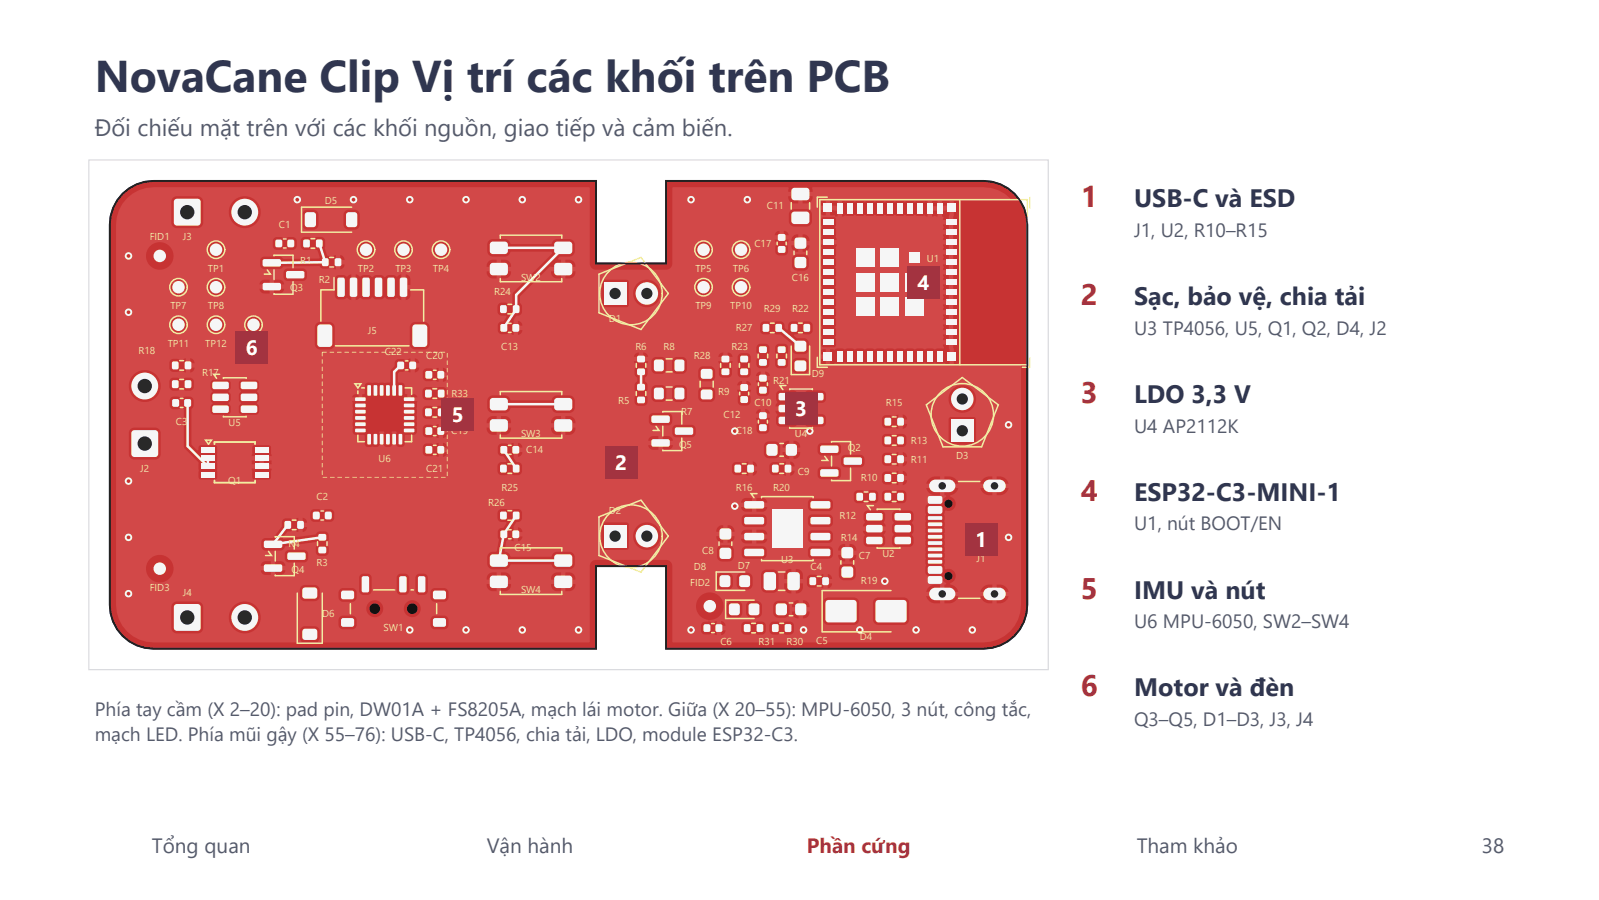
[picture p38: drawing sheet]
<svg xmlns="http://www.w3.org/2000/svg" width="381mm" height="214mm" viewBox="0 0 381 214" stroke-linecap="round" stroke-linejoin="round" font-family="sans-serif">
<defs><g id="words">
<text font-size="10.6" fill="#303650" x="22.6" y="21.9">NovaCane Clip Vị trí các khối trên PCB</text>
<g font-size="7.1" fill="#a33340">
<text x="257.5" y="49.4">1</text>
<text x="257.5" y="72.7">2</text>
<text x="257.5" y="96">3</text>
<text x="257.5" y="119.2">4</text>
<text x="257.5" y="142.5">5</text>
<text x="257.5" y="165.8">6</text>
</g>
<g font-size="6" fill="#303650">
<text x="270.2" y="49.4">USB-C và ESD</text>
<text x="270.2" y="72.7">Sạc, bảo vệ, chia tải</text>
<text x="270.2" y="96">LDO 3,3 V</text>
<text x="270.2" y="119.2">ESP32-C3-MINI-1</text>
<text x="270.2" y="142.5">IMU và nút</text>
<text x="270.2" y="165.8">Motor và đèn</text>
</g>
<text font-size="5.6" fill="#555b6b" x="22.6" y="32.5">Đối chiếu mặt trên với các khối nguồn, giao tiếp và cảm biến.</text>
<g font-size="4.9" fill="#fff">
<text x="218.6" y="69">4</text>
<text x="58.6" y="84.6">6</text>
<text x="107.7" y="100.5">5</text>
<text x="189.4" y="99.1">3</text>
<text x="146.6" y="111.9">2</text>
<text x="232.3" y="130.3">1</text>
</g>
<g font-size="4.9" fill="#555b6b">
<text x="36.2" y="203.2">Tổng quan</text>
<text x="116" y="203.2">Vận hành</text>
<text x="270.8" y="203.2">Tham khảo</text>
<text x="353.1" y="203.2">38</text>
</g>
<text font-size="4.9" fill="#a33340" x="192.2" y="203.2">Phần cứng</text>
<g font-size="4.6" fill="#555b6b">
<text x="270.2" y="56.4">J1, U2, R10–R15</text>
<text x="270.2" y="79.7">U3 TP4056, U5, Q1, Q2, D4, J2</text>
<text x="270.2" y="103">U4 AP2112K</text>
<text x="270.2" y="126.3">U1, nút BOOT/EN</text>
<text x="270.2" y="149.6">U6 MPU-6050, SW2–SW4</text>
<text x="22.6" y="170.4">Phía tay cầm (X 2–20): pad pin, DW01A + FS8205A, mạch lái motor. Giữa (X 20–55): MPU-6050, 3 nút, công tắc,</text>
<text x="270.2" y="172.9">Q3–Q5, D1–D3, J3, J4</text>
<text x="22.6" y="176.4">mạch LED. Phía mũi gậy (X 55–76): USB-C, TP4056, chia tải, LDO, module ESP32-C3.</text>
</g>
<g font-size="2.4" fill="#f2eda1">
<text x="77.4" y="48.6">D5</text>
<text x="182.7" y="49.8">C11</text>
<text x="35.7" y="57.3">FID1</text>
<text x="43.6" y="57.3">J3</text>
<text x="66.5" y="54.3">C1</text>
<text x="179.8" y="58.8">C17</text>
<text x="49.5" y="64.7">TP1</text>
<text x="71.5" y="62.9">R1</text>
<text x="85.3" y="64.7">TP2</text>
<text x="94.2" y="64.7">TP3</text>
<text x="103.2" y="64.7">TP4</text>
<text x="165.7" y="64.7">TP5</text>
<text x="174.6" y="64.7">TP6</text>
<text x="220.9" y="62.5">U1</text>
<text x="69.2" y="69.4">Q3</text>
<text x="76" y="67.4">R2</text>
<text x="117.8" y="70.3">R24</text>
<text x="124.1" y="66.8">SW2</text>
<text x="188.7" y="66.9">C16</text>
<text x="40.6" y="73.7">TP7</text>
<text x="49.5" y="73.7">TP8</text>
<text x="145.1" y="76.6">D1</text>
<text x="165.7" y="73.7">TP9</text>
<text x="174" y="73.7">TP10</text>
<text x="182" y="74.4">R29</text>
<text x="188.7" y="74.4">R22</text>
<text x="40" y="82.6">TP11</text>
<text x="48.9" y="82.6">TP12</text>
<text x="57.8" y="82.6">TP13</text>
<text x="87.6" y="79.6">J5</text>
<text x="119.4" y="83.3">C13</text>
<text x="151.4" y="83.3">R6</text>
<text x="158.1" y="83.3">R8</text>
<text x="174.3" y="83.3">R23</text>
<text x="175.3" y="78.9">R27</text>
<text x="33" y="84.4">R18</text>
<text x="48.2" y="89.4">R17</text>
<text x="91.7" y="84.6">C22</text>
<text x="101.6" y="85.6">C20</text>
<text x="165.3" y="85.5">R28</text>
<text x="193.5" y="89.8">D9</text>
<text x="107.6" y="94.5">R33</text>
<text x="171.2" y="94">R9</text>
<text x="184.3" y="91.5">R21</text>
<text x="41.9" y="101.2">C3</text>
<text x="54.5" y="101.4">U5</text>
<text x="107.6" y="99">R32</text>
<text x="147.3" y="96.2">R5</text>
<text x="162.3" y="98.7">R7</text>
<text x="172.4" y="99.6">C12</text>
<text x="179.8" y="96.7">C10</text>
<text x="211.1" y="96.7">R15</text>
<text x="107.5" y="103.4">C19</text>
<text x="124.1" y="104">SW3</text>
<text x="125.4" y="107.9">C14</text>
<text x="161.8" y="106.6">Q5</text>
<text x="175.3" y="103.4">C18</text>
<text x="189.4" y="104">U4</text>
<text x="202" y="107.4">Q2</text>
<text x="217" y="105.7">R13</text>
<text x="33.4" y="112.4">J2</text>
<text x="90.2" y="110">U6</text>
<text x="101.6" y="112.4">C21</text>
<text x="190.1" y="113.2">C9</text>
<text x="217" y="110.1">R11</text>
<text x="227.8" y="109.3">D3</text>
<text x="54.4" y="115.4">Q1</text>
<text x="75.4" y="119.1">C2</text>
<text x="119.5" y="116.8">R25</text>
<text x="175.3" y="116.8">R16</text>
<text x="184.3" y="116.8">R20</text>
<text x="205.1" y="114.6">R10</text>
<text x="116.3" y="120.4">R26</text>
<text x="145.1" y="122.5">D2</text>
<text x="200.1" y="123.6">R12</text>
<text x="68.7" y="130.2">R4</text>
<text x="122.6" y="131.2">C15</text>
<text x="167.3" y="132">C8</text>
<text x="200.4" y="128.7">R14</text>
<text x="69.5" y="136.4">Q4</text>
<text x="75.4" y="134.7">R3</text>
<text x="165.3" y="135.8">D8</text>
<text x="175.8" y="135.5">D7</text>
<text x="186.1" y="134.1">U3</text>
<text x="193.1" y="135.8">C4</text>
<text x="204.6" y="133">C7</text>
<text x="210.3" y="132.6">U2</text>
<text x="232.7" y="133.8">J1</text>
<text x="35.7" y="140.7">FID3</text>
<text x="43.6" y="141.9">J4</text>
<text x="124.1" y="141.3">SW4</text>
<text x="164.5" y="139.6">FID2</text>
<text x="205.1" y="139.2">R19</text>
<text x="76.8" y="146.9">D6</text>
<text x="91.4" y="150.2">SW1</text>
<text x="171.6" y="153.5">C6</text>
<text x="180.7" y="153.5">R31</text>
<text x="187.4" y="153.5">R30</text>
<text x="194.5" y="153.3">C5</text>
<text x="204.9" y="152.3">D4</text>
</g>
</g></defs>
<path d="M21.2 38.1h228.6v121.4h-228.6z" fill-rule="evenodd" fill="#fff" stroke="#d9d9de" stroke-width=".28"/>
<path d="M29.2 46.1a10.4 10.4 0 0 1 7.4-3h105.4v19.6h16.7v-19.6h75.7a10.4 10.4 0 0 1 10.4 10.4v90.6a10.4 10.4 0 0 1-10.4 10.4h-75.7v-19.7h-16.7v19.7h-105.4a10.4 10.4 0 0 1-10.4-10.4v-90.6a10.4 10.4 0 0 1 3-7.4z" fill-rule="evenodd" fill="#c73333" stroke="#222" stroke-width=".45"/>
<path d="M30.3 47.2a9 9 0 0 1 6.4-2.6h103.6l.2 .2v18.1l.3 .8 1 .5 17.5-.1a1.5 1.5 0 0 0 .9-1.2v-1.2h28.5l.1 1.9 .4 .6 .7 .3 2-.1a1.25 1.25 0 0 0 .8-1.1v-1.9a1.24 1.24 0 0 0-1.1-.8h-2a1.25 1.25 0 0 0-.9 1.1h-28.5v-2.4h5.3v.4a2.09 2.09 0 0 0 3 1.7h6.9l1 .3 1.3-.3-1.1-1.2-1.2 1.2h-6.9a2.07 2.07 0 0 0 1.2-2.2h4.6l.4 1.4 1.1-1.1h1.5l1.2 1.1 .3-.9-.3-1.4-1.2 1.2h-1.5l-1.1-1.2-.4 .9h-4.6a2.08 2.08 0 0 0-1.2-1.6h6.9l1.2 1.1 1.1-1.1-.9-.4-1.4 .4-7.2-.1a2.1 2.1 0 0 0-2.7 1.8h-5.3v-2.2h24.4l.5 1-.3 .6-.1 1.2a.99 .99 0 0 0 .9 .9h1.4a1 1 0 0 0 .8-.9l-.1-1.2h.9l.1 .6 .6 .5 1.9 .2a1.42 1.42 0 0 0 1.7-1.6h-1.7v1.6h-1v-1.6h-1.6v.3h-.9l-.1-.4h7.9l.3 .6-.2 1.8 .3 .5-.3 .6v1.3l.3 .5-.3 .6v1.3l.3 .5-.3 .6v1.3l.3 .5-.3 .5 .1 1.5a.56 .56 0 0 1-.1 .9v1.3l.3 .6-.3 .5 .1 1.5a.56 .56 0 0 1-.1 .9v1.3l.3 .5-.3 .6v1.3l.3 .5-.3 .5v1.4l.2 .3 .4 .2h2.5l.3-.2 .2-.3v-1.4l-.2-.5 .2-.5h25.5l.2 .6-.2 .6h1.4v-1.4h-1.4v.2h-25.5v-1.3a.71 .71 0 0 1 0-1.1h25.5l.2 .6-.2 .6h1.4v-1.3h-1.4v.1h-25.5v-1.3l-.2-.6 .2-.5h25.5l.2 .6-.2 .6h1.4v-1.3h-1.4v.1h-25.5v-1.3a.71 .71 0 0 1 0-1.1h25.5l.2 .6-.2 .6h1.4v-1.3h-1.4v.1h-25.5v-1.3l-.2-.5 .2-.5h25.5l.2 .5-.2 .6h1.4v-1.3h-1.4v.2h-25.5v-1.4a.71 .71 0 0 1 0-1h25.5l.2 .5-.2 .7h1.4v-1.4h-1.4v.2h-25.5v-1.3l-.2-.6 .2-.5h25.5l.2 .6-.2 .6h1.4v-1.4h-1.4v.2h-25.5v-1.5a.54 .54 0 0 1 0-.9h25.5l.2 .6-.2 .6h1.4v-1.3h-1.4v.1h-25.5v-1.3l-.2-.6 .2-.5h25.5l.2 .6-.2 .6h1.4v-1.3h-1.4v.1h-25.5l-.1-1.8 .3-.6h25.3l.2 .6-.2 .6h1.4v-1.3h-1.4v.1h-25.3v-.1l-11.8 .1-.2-.2 .5-1h.7v.3h4.3v-.4l6.5 .2-.3-.8 .1-.4h25.5l.2 .5-.2 .7h1.4v-1.4h-1.4v.2h-25.5v-1.4a.71 .71 0 0 1 0-1h25.5l.2 .5-.2 .7h1.4v-1.4h-1.4v.2h-25.5l-.1-2h1.7l.6-.3 1.7 .1a.72 .72 0 0 1 1.1 0h1.3l.6-.2 .5 .2h1.3l.5-.2 .6 .2h1.3l.5-.2 .6 .2h1.3l.5-.2 .5 .2h1.4l.5-.2 .5 .2h1.3l.6-.2 .5 .2 1.8-.1 .6 .3h1.3l.6-.2 .6 .2v-1.4h1.1v1.4l.3 .2-.1 .6h1.4l.1-2.4-4.1 .2v1.4h-1.1v-2.5l5.2-.1v-1.3l-1.1 .2-.6-.2v1.4h-1.1v-1.4l-.7 .2-.6-.2v1.4h-1.1v-1.4l-.7 .3-1.9-.1a.56 .56 0 0 1-.9 0l-1.4-.1-.5 .3-.5-.3h-1.4l-.5 .3-.5-.3h-1.3l-.6 .3-.5-.3h-1.3l-.6 .3-.5-.3h-1.3l-.5 .3-.6-.3h-1.3l-.5 .3-.6-.3-1.7 .2-.8-.3v3.9h-1v-1.4l-1.8-.2v1.3l1-.1 .2 .5h-3l-.4 .6 .1 1.4a.56 .56 0 0 1-.1 .9l.2 1.8-.3 .6-2.6-.1a1.44 1.44 0 0 0-1.7-1.1v1.6h-1v-1.6h-.5l-.7 .4-.4 .9h-28.4v-1.1h27.7v-.2a1.14 1.14 0 0 0-1.1-.8v1h-1.1v-1a1.13 1.13 0 0 0-1.1 1h-24.4v-5h27.8v1.9l.1 .3 .6 .6 .4 .2 3.3-.1a1.34 1.34 0 0 0 1.1-1.1l-.1-2.2h2.1a.71 .71 0 0 0 .7 .7h.6v-1.3h-1.3v.6h-2.1l-.3-.4-.8-.4h-3.2l-.8 .4-.3 .8h-27.8v-3.9h27.6v.2a1.8 1.8 0 0 0 2.4 1.1h5.3v.6h3.6l.5 .1v-1.4l-.7 .2-1.1-.2v1.3h-1v-1.3h-.6a.71 .71 0 0 0-.7 .7h-2.9l.9-.7 .1-1h-2.4v1.7h-1v-1.7h-2.4v.4h-27.6v-2.3l.2-.2h27.3l.3 .2-.2 .9h5.8l-.1-1 .2-.1h40.6a8.7 8.7 0 0 1 6.4 2.7l-.2 .2h-11.8l-.2 .4-.4-.2h-.8v3.6l-.2 .3v31.2l.2 .3v3.6l1.2-.2 .2 .4h14.4l.2 .2v56.9a9 9 0 0 1-9 9l-74-.1-.1-8.8h5.6v.5a3.4 3.4 0 0 0 3.1 3.1l-.1 .3h-.9a.99 .99 0 0 0-.9 .9v1.4a1 1 0 0 0 .9 .8h1.2l.7-.4 .7 .5h1.3a1.13 1.13 0 0 0 1.1-1.1h-1.1v1.1h-1v-2.2l5.8-.1v1.5a.99 .99 0 0 0 .9 .7h1.2l.8-.7 .9 .7h1.3a.99 .99 0 0 0 .8-.9v-1.3h.8l.1 1.5a.99 .99 0 0 0 .8 .7h1.2l.8-.7 .9 .7h1.3a.99 .99 0 0 0 .8-.9v-1.5l-.2-.3-.6-.4h-1.3l-.8 .7-.9-.7h-1.3a.99 .99 0 0 0-.8 .9h-.8l-.2-.5-.6-.4h-1.3l-.8 .7-.9-.7h-1.3a.99 .99 0 0 0-.8 .9h-3.7l-.1-.2a1.14 1.14 0 0 0-1-.8v1.1h-1v-1.1l-1 .5-.8-.4 .1-.3a3.3 3.3 0 0 0 3.3-3.5h.7v2l.5 .7 .6 .2h1.8a1.23 1.23 0 0 0 .9-1.1v-1.8h.9v2l.5 .7 .3 .2a3.4 3.4 0 0 0 2.5-.2l.4-.7 .1-1.9h2.6l.1 1.9 .5 .7 .6 .2h1.7a1.21 1.21 0 0 0 1-1.1h.6v.1a1.41 1.41 0 0 0 1.6 1.2l1.8-.2 .6-.6 .2-.9h-1.6v1.7h-1v-1.7h-1.6v.4h-.6v-1.8h.6v.4h4.2v-.6l-.3-.6h3.5v4.3a1.34 1.34 0 0 0 1.2 1.1h6.3a1.34 1.34 0 0 0 1.1-1.2v-4.2h3.3v4.3a1.34 1.34 0 0 0 1.2 1.1h6.3a1.34 1.34 0 0 0 1.1-1.2v-4.2l-.1-.4-.6-.6-.4-.1h-6.4a1.34 1.34 0 0 0-1.1 1.1h-3.3l-.4-.8-.7-.3h-6.4a1.34 1.34 0 0 0-1.1 1.1h-3.5l-.5-.3-.8-.2v1.7h-1v-1.7h-.3l-.9 .4-.4 .9h-.6v-.2a1.25 1.25 0 0 0-1.2-.9h-1.8a1.25 1.25 0 0 0-.9 1.2h-2.6l-.5-1a3.4 3.4 0 0 0-2.5-.2 1.23 1.23 0 0 0-.8 1.1h-.9l-.3-.6-.6-.5a3.4 3.4 0 0 0-2.4 .2l-.5 .9h-.7a3.3 3.3 0 0 0-3.2-3.1 3.3 3.3 0 0 0-3.4 3h-5.6v-6.6h10.6l.1 2 .4 .7 .7 .2h1.8a1.23 1.23 0 0 0 .8-1.1v-1.8h.9l.1 2 .2 .4 .6 .5a3.4 3.4 0 0 0 2.4-.2l.5-.9v-1.8l-.3-.7h2.3v3.3a1.34 1.34 0 0 0 1.2 1h1.9a1.33 1.33 0 0 0 1.1-1.1h1.3l.1 .1a1.51 1.51 0 0 0 1.7 1.2h1.5l.8-.5a2.14 2.14 0 0 0 .4-1.9h-1.7v2.4h-1v-2.4h-1.8v1.1h-1.3v-3.2h1.3v1.1h4.5v-.2h1v1.4a.97 .97 0 0 0 .8 .8h1.2l.7-.5 1 .7h1.4a1.13 1.13 0 0 0 .9-1.2h-1.1v1.2h-1v-2.2h2.1l-.1-.4a1.13 1.13 0 0 0-1-.8v1.2h-1v-1.2l-.6 .2-.4 .5-.9-.5h-1.3a.99 .99 0 0 0-.7 .8h-1v-.9a1.49 1.49 0 0 0-1.7-1.3v2.4h-1v-2.4h-.4a1.47 1.47 0 0 0-1.4 1.3h-1.3l-.4-.8-.7-.4h-2a1.34 1.34 0 0 0-1.1 1.2h-2.3l-.2-.2a3.4 3.4 0 0 0-2.4-.2 1.23 1.23 0 0 0-.9 1.1h-.9l-.2-.6-.6-.5a3.4 3.4 0 0 0-2.5 .2l-.5 .9h-10.6v-2h39.7v1.8l.5 .6 .6 .3 2-.1a1.25 1.25 0 0 0 .9-1.1v-1.8a1.25 1.25 0 0 0-1.2-.9h-2a1.25 1.25 0 0 0-.8 1.2h-39.7v-.9l-.3-.7-1-.6h-16.7a1.5 1.5 0 0 0-1.7 1.3v18.2l-.2 .2h-64.3l-.2-.2 .3-.7 .1-1.8-.2-.7-1-.5h-2.4a1.23 1.23 0 0 0-1.2 1.2l.1 1.8 .4 .7-.3 .2h-34.9a8.9 8.9 0 0 1-9-8.6h13.1v5.3l.4 .7 .8 .4h5.3a1.34 1.34 0 0 0 1.1-1.1v-3h6.1a3.8 3.8 0 0 0 3.4 4.1 3.8 3.8 0 0 0 4.2-3.2h18.6v1.2a1.09 1.09 0 0 0 1 1.1l2.5-.1a1.1 1.1 0 0 0 .8-1v-1.2h17.6v1.5a1.1 1.1 0 0 0 1 .8l2.5-.1a1.1 1.1 0 0 0 .8-1l-.1-1.4a1.1 1.1 0 0 0-.9-.8h-2.6a1.1 1.1 0 0 0-.7 1h-17.6l-.1-.2a1.1 1.1 0 0 0-.9-.8h-2.5a1.1 1.1 0 0 0-.8 1h-18.6l-.1-1.5-.6-1.4h25.9a2.02 2.02 0 0 0 2 2.3 2.02 2.02 0 0 0 2-2.3h4.9v.4a2.02 2.02 0 0 0 3.1 1.6 2.02 2.02 0 0 0 0-3.5 2.02 2.02 0 0 0-3.1 1.5h-4.9v-.1a2.02 2.02 0 0 0-2.1-1.7 2.02 2.02 0 0 0-1.9 1.8h-25.9l-.2-.1a3.8 3.8 0 0 0-4.1-1.2 3.8 3.8 0 0 0-2.6 3.3h-6.1v-2.5a1.3 1.3 0 0 0-1.2-1h-5.3a1.34 1.34 0 0 0-1.1 1.2h-13.1l-.1-3.9h43.8l.1 1.8 .4 .6 .7 .3 2.6-.1a1.21 1.21 0 0 0 1-1.1v-1h4.5v1.5a1.1 1.1 0 0 0 1 .8h2.5a1.1 1.1 0 0 0 .8-1l-.1-1.5a1.1 1.1 0 0 0-.9-.8l-2.5 .1a1.1 1.1 0 0 0-.8 .9h-4.5v-.5a1.23 1.23 0 0 0-1.2-1.2h-2.7a1.25 1.25 0 0 0-.9 1.2h-43.8v-5.3h7.2v.5a3.3 3.3 0 0 0 2.3 2.8 3.3 3.3 0 0 0 3.5-1h45v3.2a1.02 1.02 0 0 0 .9 1l1.3-.1a1.03 1.03 0 0 0 .8-.9v-3.2h5.9v3.4a1.03 1.03 0 0 0 1 .8l1.2-.1a1.03 1.03 0 0 0 .8-.9v-3.2h1.5v3.4a1.03 1.03 0 0 0 .9 .8l1.3-.1 .7-.6h.7v1.5a1.1 1.1 0 0 0 1 .8h2.5a1.1 1.1 0 0 0 .8-1l-.1-1.5a1.1 1.1 0 0 0-.9-.8l-2.6 .1a1.1 1.1 0 0 0-.7 .9h-.7l.1-1.6h14a1.47 1.47 0 0 0 1.3 1.4h2.1a1.8 1.8 0 0 0 2.3-1.2l.1-.2h9.5a1.47 1.47 0 0 0 1.3 1.4h2.1a1.8 1.8 0 0 0 2.4-1.2v-.5h-2.4v1.7h-1v-1.7h-2.4v.3h-9.5v-.3h-2.4v1.7h-1.1v-1.7h-2.3v.3h-14v-1.7h14v.3h5.8v-.3h9.5v.3h5.8v-.3a1.47 1.47 0 0 0-1.3-1.4h-1.1v1.7h-1v-1.7a1.8 1.8 0 0 0-2.4 1.2v.2h-9.5a1.47 1.47 0 0 0-1.4-1.4h-1v1.7h-1.1v-1.7a1.8 1.8 0 0 0-2.3 1.2v.2h-14l-.1-.4a1.03 1.03 0 0 0-.9-.7h-1.3a1.03 1.03 0 0 0-.7 .9h-1.5v-.2a1.03 1.03 0 0 0-1-.7h-1.2a1.03 1.03 0 0 0-.8 .9h-5.9l-.1-.2a1.03 1.03 0 0 0-.9-.7h-1.3a1.03 1.03 0 0 0-.7 .9h-45l.5-.8 .2-.9h20.8l.1 .3a1.17 1.17 0 0 0 1 .8h4a1.17 1.17 0 0 0 .8-1.1h-2.4v1.1h-1.1v-1.1h-23.2v-1.1h26.7a1.16 1.16 0 0 0-1.1-1.1h-1.3v1.1h-1.1v-1.1l-1.6 .1a1.17 1.17 0 0 0-.8 1l-20.8-.1a3.3 3.3 0 0 0-3.5-2.5 3.3 3.3 0 0 0-3 3.1h-7.2v-3.3h40.3v1.1a1.02 1.02 0 0 0 .9 .9h3.9a1.11 1.11 0 0 0 .7-1.3h42.7v1.9l.4 .7 .3 .2 .5 .2h3.2a1.82 1.82 0 0 0 1.2-1.2h9.6l.2 .1a1.32 1.32 0 0 0 1.1 1.1h3.3a1.34 1.34 0 0 0 1.1-1.2l-.1-1.9-.3-.7-.4-.3-.4-.1h-3.3a1.59 1.59 0 0 0-1.1 1.2h-9.6l-.2-.2a1.51 1.51 0 0 0-1.3-1.1l-.1-.3h50.6l.1 1.8 .4 .7 .7 .2h2a1.25 1.25 0 0 0 .9-1.2v-1.5h1.8v1.3a1.03 1.03 0 0 0 1 .7h4.2a1.03 1.03 0 0 0 .8-.9v-1.1h9.8v1.3a1.03 1.03 0 0 0 1 .7h4l.5-.1 .4-.5h1.3l.2 .6 .6 .5 1.9 .2a1.42 1.42 0 0 0 1.6-1.6h-1.6v1.6h-1v-1.6h-1.7v.3h-1.3v-1.6h1.3v.3h4.3a1.42 1.42 0 0 0-1.6-1.6v1.6h-1v-1.6h-.6l-.7 .4-.4 .9h-1.3a1.03 1.03 0 0 0-.9-.7h-4.3a1.03 1.03 0 0 0-.7 .9h-9.8l-.1-.2a1.03 1.03 0 0 0-.9-.7h-4.2a1.03 1.03 0 0 0-.8 .9h-1.8l-.3-.7-.6-.4-2-.1a1.23 1.23 0 0 0-1.2 1.2h-50.6l.4-2.1 .6-.5h.3l.6 .4h1.6a1.14 1.14 0 0 0 .8-1.1h-1.1v1.2h-1v-2.2h2.1l-.1-.3a1.14 1.14 0 0 0-1-.8v1.1h-1l-.1-1.3 .3-.5h20.7v5.5l.2 .4 .3 .1h5.7l.3-.5v-3h1a3.3 3.3 0 0 0 3.1 3.5 3.3 3.3 0 0 0 3.5-2.9h13.3v.1a1.44 1.44 0 0 0 1.6 1.1h1.6l.7-.4 .3-.5h1.7a1.16 1.16 0 0 0 1.1 1.1h4.3a1.17 1.17 0 0 0 .8-1.1h-2.6v1.1h-1v-1.1h-4.3l.1-.6h-1.6v1.5h-1.1v-1.5h-1.6v.3h-13.3v-.8h35.1v1.1a1.02 1.02 0 0 0 1 1l4.2-.1a1.03 1.03 0 0 0 .8-.9l-.1-1.3-.5-.6h7.7l.5 1-.3 .6v1.5a1.03 1.03 0 0 0 .9 .7h3.5a1.03 1.03 0 0 0 .7-.9v-1.3l-.3-.6 .4-1-17.5-.1a1.02 1.02 0 0 0-1 .9h-9.7v-.2a1.17 1.17 0 0 0-1.1-.9h-1.5v1.2h-1v-1.2l-1.8 .1a1.17 1.17 0 0 0-.8 1h-19.2l-.3-.9h13.6v.3h4.3a1.42 1.42 0 0 0-1.6-1.5v1.5h-1.1v-1.5h-.5l-.7 .4-.4 .8h-13.6l-.2-.3a3.3 3.3 0 0 0-3.5-1.5 3.3 3.3 0 0 0-2.6 2.9h-1v-2.5l-.1-.3-.4-.2h-5.5l-.3 .2-.2 .3h-20.7l.4-.5a1.36 1.36 0 0 0 1.4-1h52.3v1.1a1.02 1.02 0 0 0 1 1h4.2a1.03 1.03 0 0 0 .8-1v-1.1h9.8v1.3a1.03 1.03 0 0 0 1 .8l17.5-.1-.4-1 .3-.6v-1.3h1.6l.1 1.3 .4 .7-.5 .8 .1 1.3 .4 .7-.4 .7-.1 1.3a1.02 1.02 0 0 0 1 .9h3.4a1.03 1.03 0 0 0 .8-.9l-.1-1.3-.4-.7 .5-.9-.1-1.3-.4-.6 .4-.7v-1.5a1.03 1.03 0 0 0-.9-.7h-3.4a1.03 1.03 0 0 0-.8 .9h-1.6v-.2a1.03 1.03 0 0 0-.9-.7h-3.5a1.03 1.03 0 0 0-.7 .9v1.3l.3 .6-.5 .9h-7.7l.5-.6v-1.5a1.03 1.03 0 0 0-.9-.7h-4.3a1.03 1.03 0 0 0-.7 .9h-9.8l-.1-.2a1.03 1.03 0 0 0-.9-.7h-4.2a1.03 1.03 0 0 0-.8 .9h-52.3v-1.5l-.2-.3-.5-.4h-1.4l-.8 .7-.9-.7h-1.3l-.3 .2-.4 .5v1.7l.1 .3 .6 .4 1.3 .1 .1 .2-.7 1a1.36 1.36 0 0 0-1.4 1v1.4l.3 .5-.5 2.7-.2 .2-1.4 .1-.6 .6-.1 .5h-42.7v-.7a1.02 1.02 0 0 0-.9-1l-3.9 .1a1.03 1.03 0 0 0-.7 .9h-40.3v-2.8h34.7v1.1a1.02 1.02 0 0 0 .9 .9h3.9l.6-.4 .3-.6 7.4-1.1 .6 .4-.7 .9-.1 1.2 .2 .5 .6 .4h1.6a.99 .99 0 0 0 .7-.9v-1.2l-.7-.8 .7-.9v-1.2a.97 .97 0 0 0-.8-.9l-1.5 .1-.9 .7-7.6 1-.1-.3 1-1.4a2.25 2.25 0 0 0 1.7-.6l.8 .7h1.2a1.11 1.11 0 0 0 1.1-1.2h-1.1v1.2h-1v-2.2h2.1l-.1-.4a1.13 1.13 0 0 0-1-.8v1.2h-1v-1.2l-.6 .2-.4 .5-.9-.5h-1.3a.99 .99 0 0 0-.7 .8l-.1 1.1-2 2.6-1.9 .1a1.02 1.02 0 0 0-.9 1h-34.7v-7h46.3v1.3a.99 .99 0 0 0 .9 .9h1.2l.8-.5 .7 .5h1.3a.99 .99 0 0 0 .8-.9v-1.4l-.4-.6-.4-.2-1.3 .1-.7 .4-.8-.4h-1.3l-.6 .4-.2 .4h-46.3v-1.4h149v.3a1.17 1.17 0 0 0 1.1 .8h4.3a1.17 1.17 0 0 0 .8-1.1h-2.6v1.1h-1v-1.1h-151.6v-1h164.9v1.3a1.03 1.03 0 0 0 1 .7h4.2l.6-.4 .1-.4h22.1l.2 1.7-.2 .4 .1 1.1-.1 .4 .1 1.1-.1 .4 .1 1.1-.1 .4 .1 1.1-.1 .4 .1 1.1-.1 .4 .1 1.1-.1 2.5 .2 .5-.2 .6v1.1a1.02 1.02 0 0 0 .9 .9h2.7l.2 .2a1.91 1.91 0 0 0 1.2 1.5l-.2 .3h-.3v1.3h-1v-1.3l-1.8 .1-1.1 .7-.4 .9h1.4l-.1 .4 .1 .7h-1.4l.7 1.2a3 3 0 0 0 2.6 .5v-1.4h1v1.4h1.4l1.2-.5 .7-1.2h-1.4l.1-.5-.1-.6h8.1l-.1 .4 .1 .7h-1.4a2.35 2.35 0 0 0 2.8 1.7v-1.4h1.1v1.4l1.3-.1 .8-.4 .7-1.2h-1.4l.1-.5-.1-.6h1.4a2.35 2.35 0 0 0-2.8-1.7v1.3h-1.1v-1.3h-.8l-1.3 .5-.7 1.2h-5.3a2.41 2.41 0 0 0-1.9-1.8l.1-.3a1.77 1.77 0 0 0 1.1-2.3 1.77 1.77 0 0 0-2.4-1l-.3-1 .2-.4-.1-1.1 .1-.4-.1-1.1 .1-.4-.1-1.1 .1-.4-.1-1.1 .1-.4-.1-1.1 .1-.4-.1-1.1 .1-2.5a1.21 1.21 0 0 1 .2-1.4 1.76 1.76 0 0 0 2.4-1.1 1.76 1.76 0 0 0-1.3-2.3l.1-.3a2.23 2.23 0 0 0 1.8-1.7h-1.4l.1-.4-.1-.6h8.1l-.1 .4 .1 .6h-1.4l.4 .9 1.1 .7 1.3 .1v-1.3h1.1v1.3a2.35 2.35 0 0 0 2.8-1.7h-1.4l.1-.4-.1-.6h1.4l-.7-1.2-.8-.5h-1.3v1.3h-1.1v-1.3a2.35 2.35 0 0 0-2.8 1.7h-5.3l-.7-1.2-1.2-.5h-1.4v1.3h-1v-1.3a2.61 2.61 0 0 0-3.3 1.5v.2h1.4l-.1 .4 .1 .6h-1.4l.7 1.2a3 3 0 0 0 2.6 .5v-1.3h1v1.3l.5 .3a2.61 2.61 0 0 0-1.3 1.7h-2.8a1.02 1.02 0 0 0-.9 1h-22.1v-1.4a1.03 1.03 0 0 0-.9-.8h-4.3a1.03 1.03 0 0 0-.7 1h-9.7v-.3a1.17 1.17 0 0 0-1.1-.8h-1.5v1.1h-1v-1.1h-1.8a1.17 1.17 0 0 0-.8 1.1h-149v-2.1h175.8v1.4a.97 .97 0 0 0 .9 .8h1.2l.8-.7 .9 .7h1.3a.99 .99 0 0 0 .8-.8v-1.4h.8l.1 1.5a.99 .99 0 0 0 .8 .7h1.2l.8-.7 .9 .7h1.3a.99 .99 0 0 0 .8-.8v-1.5l-.4-.6-.4-.1h-1.3l-.8 .7-.9-.7h-1.3a.99 .99 0 0 0-.8 .8h-.8l-.2-.4-.6-.4h-1.3l-.8 .7-.9-.7h-1.3a.99 .99 0 0 0-.8 .8h-175.8v-14.6h3.1v5.3l.4 .7 .3 .3 .5 .1h5.3a1.34 1.34 0 0 0 1.1-1.2v-5.2l-.4-.8-.8-.4h-5.3a1.34 1.34 0 0 0-1.1 1.2h-3.1v-11.4h3.1v.6a3.8 3.8 0 0 0 5.5 3.1h4.2v1.3a.99 .99 0 0 0 .9 .9l1.2-.1 .8-.4 .5 .4v9l.2 .4 3.3 3.3v3.6l.2 .3 .3 .2h3.6l.4-.5v-2h8.2l.1 .6v1.5l.4 .4h3.5l.5-.4 .2-2.2-12.9 .1v-.8h66.7l.1 1.5a.99 .99 0 0 0 .8 .7h1.2l.8-.7 .9 .7h1.4a.99 .99 0 0 0 .7-.8v-1.4h50v1.5l.4 .6 .5 .1h1.2l.8-.5 .8 .7h1.3a1.11 1.11 0 0 0 1-1.2h-1v1.2h-1.1v-2.2l5-.2 .1 1.5a.99 .99 0 0 0 .8 .7h1.2l.7-.5 .9 .7h1.5a1.13 1.13 0 0 0 .8-1.2h-1v1.2h-1.1v-1.2h7.6v1.1a1.02 1.02 0 0 0 1 .9h3.9a1.02 1.02 0 0 0 .7-.9h9.7v1.3a.97 .97 0 0 0 .9 .9h1.2l.7-.6 .9 .7h1.5l.6-.5 .2-.7h-1v1.2h-1v-2.2h2v-.4a1.13 1.13 0 0 0-1-.8v1.2h-1v-1.2l-.6 .2-.4 .5-.9-.5h-1.3a.99 .99 0 0 0-.8 .9h-9.7v-1.1a1.02 1.02 0 0 0-.9-1l-3.9 .1a1.03 1.03 0 0 0-.8 .9h-7.6v-1h2.1v-.4a1.13 1.13 0 0 0-1-.8v1.2h-1.1v-1.2l-.5 .2-.5 .5-.8-.5-1.2-.1-.5 .2-.4 .7h-2.9a1.11 1.11 0 0 0-1-1v1.2h-1.1v-1.2l-.5 .2-.5 .5-.8-.5h-1.4l-.5 .4-.2 .4h-50a1.35 1.35 0 0 0-1.4-1l-.6-1.1h1a1.13 1.13 0 0 0 1.1-1.2h-1.1v1.2h-1v-2.2h2.1l-.2-.6h30.2a1.16 1.16 0 0 0 1.1 1.1h3.9l.6-.5 .2-.3h21.7l.1 2 .4 .6 .7 .2h1.7a1.21 1.21 0 0 0 1-1.1h.6v.2a1.41 1.41 0 0 0 1.5 1.1h12.4v1a1.02 1.02 0 0 0 .9 1h3.9a1.03 1.03 0 0 0 .8-1v-1l-.2-.6h4.3l.1 1.5a.99 .99 0 0 0 .8 .7h1.2l.7-.5 .9 .6h1.5a1.13 1.13 0 0 0 .8-1.1h-1v1.1h-1v-2.2h2v-.3a1.13 1.13 0 0 0-1-.8v1.1h-1v-1.1l-.6 .2-.4 .4-.9-.5h-1.3l-.6 .4-.2 .5h-4.3l-.8-.4h-3.7a1.02 1.02 0 0 0-.9 1h-10.8l.9-.8 .1-.9h-1.5v1.7h-1.1v-1.7h-1.5v.4h-.6v-1.8h.6v.4l8.3-.2v1.1a1.02 1.02 0 0 0 1 1l3.9-.1a1.03 1.03 0 0 0 .7-.9v-1.3a1.03 1.03 0 0 0-.9-.7h-3.9a1.03 1.03 0 0 0-.8 .9h-4.2l-.4-1-.7-.4h-.4v1.6h-1.1v-1.6h-.4a1.41 1.41 0 0 0-1.1 1.2h-.6l-.1-.2a1.25 1.25 0 0 0-1.1-.9l-1.8 .1a1.25 1.25 0 0 0-.9 1.1h-21.7v-.3h-2.4v1.1h-1v-1.1h-32.6l-.3-.3-.6-.2v1.1h-1v-1.1l-1 .5-.7-.4h-1.2a.99 .99 0 0 0-.9 .9v1.4a1.43 1.43 0 0 0 1.4 .8l.7 1-.1 .3-1.3 .1-.6 .4-.2 .4h-66.7l-.1-.8 .1-.3h8.2v.7h4.7v-.9h-1.8v.9h-1.1v-.9h-1.8v.2h-8.2v-1.3l12.9 .1-.1-2.1h36.1v1.2a.99 .99 0 0 0 .9 .9h1.2l.7-.4 .7 .5 1.3 .1a1.13 1.13 0 0 0 1.1-1.2h-1.1v1.2h-1v-2.2h2.1v-.4a1.14 1.14 0 0 0-1.1-.7v1.1h-1v-1.1l-1 .5-.7-.4h-1.2a.99 .99 0 0 0-.9 .9h-36.1l-.2-.3-.4-.2h-3.4l-.5 .4v1.5l-.1 .6h-8.2v-2l-.4-.5h-3.7l-.4 .4v.6l-.2 .3-1.4-1.4-.1-8.4 .5-.8v-1.4a.99 .99 0 0 0-.9-.9h-1.2l-.7 .5-.8-.5h-1.2a.99 .99 0 0 0-.9 .9h-4.2l.3-.1a3.8 3.8 0 0 0 1.6-4.4h2.3v1.5a.99 .99 0 0 0 .8 .7h1.2l.8-.7 .9 .7h1.2a.97 .97 0 0 0 .9-.9v-.9h3.9v1.2l.6 .7-.6 .9v1.3l.6 .6-.6 .9v1.2l.4 .6 .4 .2h3.3l.6-.4 .2-1.6-.6-.9 .6-.6v-1.3l-.6-.7 .6-.9v-1.2h1.9v1.2l.5 .7-.5 .9v1.3l.5 .6-.5 .9v1.2l.1 .4 .6 .4h3.4l.4-.2 .3-.5v-1.2l-.5-1 .4-.4h22.3l.2 1.8-.1 .4 .1 1.1-.1 .4 .1 1.1-.1 .4 .1 2.3 .4 .5 2.3 .1 .2 2.4a1.92 1.92 0 0 0 1.8 .3l1.2 .1 .4-.5 .1-2.4-.2-.6 .2-.2h.9l.2 .2-.2 .6v2.2a1.09 1.09 0 0 0 1 .8 1.09 1.09 0 0 0 1.1-.8v-2.2l-.2-.6 .2-.2h.8l.2 .2-.1 .6v2.4a1.14 1.14 0 0 0 1.1 .6 1.14 1.14 0 0 0 .9-.8v-.8l63.9 .1-.3-.8h50.1v1.4a.97 .97 0 0 0 .9 .8h1.2l.8-.7 .9 .7h1.3a.99 .99 0 0 0 .8-.8v-1.5l-.4-.6-.5-.2-1.2 .1-.8 .6-.9-.6h-1.3l-.6 .4-.2 .4h-50.1l-.5-.3-1.6-.1v1.2h-1v-1.2h-1.3a1.16 1.16 0 0 0-1.1 1.1h-58.1l.1-1.3 2.4-.1 .4-.5v-1h1.4l.1 1.4a1 1 0 0 0 .8 .8h1.2l.7-.4 .7 .5h1.3a1.13 1.13 0 0 0 1.1-1.1h-1.1v1.1h-1v-2.1h11.5v.2a1.8 1.8 0 0 0 2.3 1.1 4.8 4.8 0 0 0 2.7-.1 1.46 1.46 0 0 0 .8-1.2h9.5v.2a1.8 1.8 0 0 0 2.4 1.1 4.8 4.8 0 0 0 2.6-.1 1.45 1.45 0 0 0 .8-1.3h23.1v1.1a1.02 1.02 0 0 0 .9 .9h3.9a1.03 1.03 0 0 0 .8-.9l-.1-1.3a1.03 1.03 0 0 0-.9-.7h-3.9a1.03 1.03 0 0 0-.7 .9h-23.1v-.3h-2.4v1.7h-1v-1.7h-2.4v.4h-9.5v-.4h-2.4v1.7h-1.1v-1.7h-2.3v.4h-11.5l2.1-.1v-.3a1.14 1.14 0 0 0-1.1-.8v1.1h-1v-1.1l-1 .5-.7-.4h-1.2a.99 .99 0 0 0-.9 .9h-1.4v-1.6h16.7v.4h5.8v-.4h9.5v.4h5.8l-.2-1-.5-.5h18.2v1.3a1.03 1.03 0 0 0 .9 .7h3.9a1.03 1.03 0 0 0 .8-.9v-.9h19.9l.6 1-.4 .7v1.3a1 1 0 0 0 .9 .8h1.4a1 1 0 0 0 .7-.9v-1.2l-.4-.7 .5-1h-23.2l-.2-.7-.3-.3h23.7l-.2-.7h1.6l.4 1-.3 .6v1.5a1.03 1.03 0 0 0 1 .7h3.4a1.03 1.03 0 0 0 .8-.9v-1.1h1.6v1.3a1.03 1.03 0 0 0 .9 .7h3.5a1.03 1.03 0 0 0 .7-.9v-1h13.3l.1 1.5a.99 .99 0 0 0 .8 .8l1.2-.1 .7-.5 .9 .7h1.5a1.13 1.13 0 0 0 .8-1.2h-1v1.2h-1v-2.2l11.9-.1v5.5l.2 .4 .4 .2h5.4l.5-.4 .1-5.7-.4-.5h-5.6l-.4 .2-.2 .3h-9.9v-.3a1.13 1.13 0 0 0-1-.8v1.2h-1v-1.2l-.6 .2-.4 .5-.9-.5h-1.3a.99 .99 0 0 0-.8 .8h-13.3v-.1a1.02 1.02 0 0 0-.9-1l-3.5 .1a1.03 1.03 0 0 0-.7 .9h-1.6l-.4-.8 .5-1h-7l-.9-.4v1.1h-1v-1.1l-.4 .1a1.14 1.14 0 0 0-.8 1l-24.6-.2a1.02 1.02 0 0 0-.9 1h-18.2l-.5-.2h-1.2v1.7h-1v-1.7a1.8 1.8 0 0 0-2.4 1.1v.2h-9.5a1.47 1.47 0 0 0-1.4-1.3h-1v1.7h-1.1v-1.7a1.8 1.8 0 0 0-2.3 1.1v.2h-16.7v-2.9h1.4v1.5l.4 .6 .3 .1h1.3l.8-.7 1 .7h1.1a.97 .97 0 0 0 .9-.8v-1.5l-.4-.6-.3-.1h-1.3l-.8 .6-1-.6h-1.3l-.6 .3-.1 .5h-1.4v-1.5l.2-.5h-1.8l-.2-.2h18.6v1.9a1.34 1.34 0 0 0 1.2 1.1h3.2a1.82 1.82 0 0 0 1.2-1.1l9.6-.1 .2 .2a1.32 1.32 0 0 0 1.1 1h3.3a1.37 1.37 0 0 0 1.1-1.6l53.2 .1-.5-1 .3-.6 .1-1.3h1.6v1.3a1.03 1.03 0 0 0 .9 .7h3.5a1.05 1.05 0 0 0 .7-1.1h29.2v.5a3.3 3.3 0 0 0 5 2.5 3.3 3.3 0 0 0 0-5.6 3.3 3.3 0 0 0-5 2.6h-29.2v-.9a1.02 1.02 0 0 0-.9-.9h-3.5a1.03 1.03 0 0 0-.7 .9h-1.6l-.1-.2a1.03 1.03 0 0 0-.9-.7h-3.4a1.03 1.03 0 0 0-.8 .9v1.3l.3 .6-.4 .9h-47.8l-.1-1.5-.3-.7-.4-.2-.4-.1h-3.3a1.59 1.59 0 0 0-1.1 1.1l-9.6 .1-.2-.2a1.32 1.32 0 0 0-1.2-1h-3.2a1.34 1.34 0 0 0-1.1 1.1h-18.6v-.2l-.4-.1-.1-.4h2.5l-.7-.7h-.9v.7h-.9v-.7l-.5-.1-.1-.8h4.3v1.4a.97 .97 0 0 0 .9 .9l1.1-.1 .8-.7 1 .7h1.3a.99 .99 0 0 0 .7-.8v-1.5l-.4-.6-.3-.1h-1.3l-.8 .7-1-.7h-1.1l-.5 .1-.4 .7h-4.3v-1.2l-.2-.5-1.4-.4v-1.9l.5-.5a1.58 1.58 0 0 0 1.5-.4l1 .6 2.9-.1 .1 1.4a1 1 0 0 0 .8 .8l1.2-.1 .7-.3 .7 .5h1.3a1.13 1.13 0 0 0 1.1-1.1h-1.1v1.1h-1v-2.2h2.1v-.3a1.14 1.14 0 0 0-1.1-.8v1.1h-1v-1.1l-1 .5-.7-.4h-1.2a.99 .99 0 0 0-.9 .9h-1.6l.6-.4 .2-.7h-1.1v1.2h-1v-2.2h2.1l-.1-.5h51.2l.2 .6 .5 .4-.5 .9v1.2l.2 .4 .4 .5v.7l-.4 .5-.2 .5v1.2l.7 .7-.7 1v1.3l.2 .3 .5 .4h1.5a.97 .97 0 0 0 .9-.8v-1.2l-.7-.8 .7-1h.9v2.1l.5 .6 .6 .2h1.7a1.17 1.17 0 0 0 .8-1.1v-1.8h1.3v1.8l.2 .6 .6 .5h2a1.17 1.17 0 0 0 .8-1.1v-1.4h2.7v1.7l.5 .6 .6 .2h2.1a1.17 1.17 0 0 0 .8-1.1l-.1-1.8h5.3l.6 1-.4 .7v1.3a1 1 0 0 0 .9 .8h1.4a1 1 0 0 0 .7-.9v-1.2l-.4-.7 .6-1h-8.7l-.7-.6-2.1-.1-.9 .5-.2 .6h-2.7l-.2-1-.6-.4h16.1a1.13 1.13 0 0 0-1.2-1.1v1.1h-1l-.1-1.1a1.13 1.13 0 0 0-1.1 1.1l-12.7-.1a3.2 3.2 0 0 0-2.3 .2l-.5 .9h-1.3l-.2-.6-.6-.5a3.2 3.2 0 0 0-2.3 .2l-.5 .9h-.9v-1.3l-.6-.7-.1-.8 .5-.5 .2-.4v-1.2l-.5-.9 .4-.4 .2-.5h.8v2.1l.5 .6 .6 .2h1.7a1.17 1.17 0 0 0 .8-1.1v-1.8h1.3l.1 2.1 .4 .6 .6 .2h1.4l.6-.2 .4-.5h2.8v1.7a1.17 1.17 0 0 0 1.1 .8h1.8l.6-.2h10.2l.6 1-.4 .6v1.4a1 1 0 0 0 .9 .7h1.4a1 1 0 0 0 .7-.9v-1.2l-.4-.6 .5-1h-13.5l.5-.9v-1.4l-.2-.6-.9-.5-2.1 .1a1.17 1.17 0 0 0-.8 1h-2.8l.1-2.3h7.5l.2 .6 .4 .4-.5 .9v1.2a.97 .97 0 0 0 .9 .8h1.5a.99 .99 0 0 0 .7-.8v-1.2l-.5-.9 .4-.4 .2-.6h-10.8l-.5-.8a3.2 3.2 0 0 0-2.3-.2 1.17 1.17 0 0 0-.8 1.1h-1.3l-.5-.9a3.2 3.2 0 0 0-2.3-.2 1.17 1.17 0 0 0-.8 1.1l-55.4-.1-.4-.4-.6-.3v1.2h-1v-1.2l-1 .6-.7-.4h-1.2a.99 .99 0 0 0-.9 .9v.8l-.8 .8-.2 .4v2.7l-1.4 .1-.4-.1-2.5 .1a1.16 1.16 0 0 0-1.8 .6v1.8l-.2 .3h-.4v.9l-.4 .3-.2 .4h-24.1l.1-.9h23.7v-.7a1.23 1.23 0 0 0-1.5 .7h-22.2v-.6l-.5-.7 .5-.9v-1.3l-.3-.5-.4-.2h-3.4l-.6 .4-.1 .4h-1.9l-.4-.6-.4-.2h-3.4l-.5 .4-.2 .4h-3.9l-.2-.9-.7-.4h-1.2l-.7 .7-1.1-.7h-1.2l-.6 .4-.1 .5h-2.3l-.1-.3a3.8 3.8 0 0 0-4.1-2.3 3.8 3.8 0 0 0-3.2 3.4h-3.1v-5.3h12.8v1.4a.97 .97 0 0 0 .8 .9l1.2-.1 .7-.5 1 .7h1.4a1.13 1.13 0 0 0 .8-1.2h-1v1.2h-1v-2.2h2v-.4a1.13 1.13 0 0 0-1-.8v1.2h-1v-1.2l-.6 .2-.4 .5-.9-.5h-1.3a.99 .99 0 0 0-.7 .8h-12.8v-1.3h148.2v1.2l.7 .7-.7 1v1.3a.99 .99 0 0 0 .8 .7h1.5l.6-.4h4.7a1.13 1.13 0 0 0-1.1-1v1h-1l-.1-1a1.13 1.13 0 0 0-1.1 1h-1.4l.2-.4-.1-1.2-.6-.8 .6-.9 .1-1.2a.97 .97 0 0 0-.9-.9h-1.5l-.6 .4-.1 .5h-148.2h146.9v-.2a1.13 1.13 0 0 0-1.1-.9v1.1h-1.1v-1.1h-.1a1.11 1.11 0 0 0-1 1.1h-16.8v-.2a1.13 1.13 0 0 0-1.1-.9v1.1h-1.1v-1.1h-.1a1.11 1.11 0 0 0-1.1 1.1h-123.4v-7.9h12.8v.4a2.1 2.1 0 0 0 2.3 1.9 2.1 2.1 0 0 0 1.9-2.3h4.8v.4a2.1 2.1 0 0 0 2.3 1.9 2.1 2.1 0 0 0 1.9-2.3h4.7v.4a2.09 2.09 0 0 0 1.9 1.9 2.09 2.09 0 0 0 2.2-1.6h12.6v4.2l.1 .5 .3 .3 .7 .4h2.6a1.34 1.34 0 0 0 1.1-1.2v-4.2h17.8v4.3a1.34 1.34 0 0 0 1.2 1.1h2.5l.8-.5h78.1l.1 1.2 .6 .8-.6 .9v1.4a.99 .99 0 0 0 .8 .7h1.5a.99 .99 0 0 0 .7-.9v-1.2l-.7-.7 .7-1v-1.2h1.4v1.2l.7 .8-.7 .9v1.2a.97 .97 0 0 0 .9 .9h1.5a1.07 1.07 0 0 0 .7-1.3h.9l.1 1.8 .4 .6 .7 .2h2a1.23 1.23 0 0 0 .8-1.1v-1.9h2.8a.71 .71 0 0 0 .7 .7h.6v-1.3h-1.3v.6h-2.8l-.8-.7h-2.3a1.23 1.23 0 0 0-.9 1.1h-.9l-.2-1.1-.5-.4 .7-1v-1.2l-.2-.4-.5-.4h-1.7a.99 .99 0 0 0-.7 .8h-1.4l-.1-.4-.6-.4h-1.6a.99 .99 0 0 0-.8 .8h-78.1l.3-.7v-4.2l-.1-.4-.3-.4-.7-.3h-2.6a1.34 1.34 0 0 0-1.1 1.1h-17.8l-.4-.8-.7-.3h-2.6a1.34 1.34 0 0 0-1.1 1.1h-12.6l.1-.3a2.1 2.1 0 0 0-1.9-2.2 2.1 2.1 0 0 0-2.3 1.8h-4.7l-.1-.4a2.1 2.1 0 0 0-2.2-1.5 2.1 2.1 0 0 0-1.9 1.9h-4.8l-.1-.4a2.1 2.1 0 0 0-2.2-1.5 2.1 2.1 0 0 0-1.9 1.9h-12.8v-6.8h13.8l.9 .3 1.4-.3-1.2-1.2-1.1 1.2h-13.8v-2.1h12.7l.3 1.4 1.2-1.2h1.5l1.1 1.2 .4-1.4h4.6v.4a2.09 2.09 0 0 0 2 1.9 2.09 2.09 0 0 0 2.1-1.7h8.3l.1 .3a1.17 1.17 0 0 0 1 .8l4-.1a1.17 1.17 0 0 0 .8-1h-2.4v1.1h-1.1v-1.1h-10.7l-.1-1.1h14.3a1.16 1.16 0 0 0-1.1-1.1h-1.3v1.1h-1.1v-1.1l-1.6 .1a1.17 1.17 0 0 0-.8 1h-8.4l-.1-.3a2.1 2.1 0 0 0-2.2-1.1 2.1 2.1 0 0 0-1.7 1.9h-4.6l-.4-1-1.1 1.2h-1.5l-1.2-1.2-.3 1h-12.7v-1.7h13.8l1.1 1.2 1.2-1.2-.9-.3-1.4 .3h-13.8v-1.6h40v1.3a1.03 1.03 0 0 0 .9 .7h3.7l.8-.5h6.8v4.2a1.03 1.03 0 0 0 .9 .7h1.3l.6-.4 1.1 .5v-6.1h1.1v6.1l1-.5 .7 .4h1.3l.9-.5 .9 .5h1.3l.7-.5 1 .5h1.3l.7-.4 .7 .5h1.7a1.17 1.17 0 0 0 .8-1v-1.5h-1.1v2.5h-1.1v-3.5h2.2l-.1-1.7a1.17 1.17 0 0 0-1-.9v2.6h-1.1v-2.6l-1 .6-.7-.4h-1.3l-.9 .5-1-.5h-1.3l-.7 .5-.9-.5h-1.3l-.7 .4-1-.6-1.4 .1-.7 .5-.7-.4h-1.3a1.02 1.02 0 0 0-.9 .9h-6.8l.1-1.4h42.9a1.47 1.47 0 0 0 1.3 1.3h2.1a1.8 1.8 0 0 0 2.3-1.2l.1-.5h-2.4v1.7h-1.1v-1.7h-2.3v.4h-42.9l-.1-.6-.6-.4h-4.1a1.03 1.03 0 0 0-.7 .9h-40v-4.2h7.2v.5a3.3 3.3 0 0 0 2.8 3 3.3 3.3 0 0 0 3.6-2.2h20.8v1.1a1.02 1.02 0 0 0 .9 1h3.7l.5-.2 .5-.5h8.4l.8 .6h1.4l.7-.6 .9 .7h1.5a1.12 1.12 0 0 0 .8-.9h33.9v.4h5.8v-.4a1.47 1.47 0 0 0-1.4-1.4h-1v1.8h-1.1v-1.8a1.8 1.8 0 0 0-2.3 1.2v.2h-33.9v-.2h-1v1.1h-1.1v-2.2h2.1v-.1a1.11 1.11 0 0 0-1-1.1v1.2h-1.1v-1.2l-1.2 .7-.9-.6-.5-1.5h7.7a2.1 2.1 0 0 0 2.1 2.3 2.1 2.1 0 0 0 2.1-2.3h4.8v.4a2.1 2.1 0 0 0 2.3 1.8 2.1 2.1 0 0 0 1.8-2.2h4.8v.4a2.1 2.1 0 0 0 2.9 1.7 2.1 2.1 0 0 0 .8-3.3h9.4v1.9l.1 .4 .6 .6 .5 .1h3.2a1.82 1.82 0 0 0 1.2-1.2h9.6l.2 .3v.3l-9.2 9.2-.2 .4v1.9l-.4 .7-.3 .1-.8-.7h-1.3a.99 .99 0 0 0-.8 .8l.1 1.5a.99 .99 0 0 0 .8 .8h1.1l.2 .2-.7 1.1a1.36 1.36 0 0 0-1.4 1v1.3a1 1 0 0 0 .9 .8h1.2l.7-.4 .7 .5h1.3a1.13 1.13 0 0 0 1.1-1.1h-1.1v1.1h-1v-2.1h2.1v-.2h56.6v1.5a.99 .99 0 0 0 .9 .7h1.2l.7-.7 1 .7 1.2 .1 2.5 2.1 .2 1.7 .4 .6 .4 .2h2.3l.6-.5h3v.6h1.3v-1.3h1v3.6h.8l.4-.3 1.8 .2 .5-.3 .5 .3h1.3l.6-.3 .5 .3h1.3l.6-.3 .5 .3h1.3l.5-.3 .6 .3h1.3l.5-.3 .6 .3h1.3l.5-.3 .5 .3h1.4l.5-.3 .5 .3h1.3l.6-.3 .5 .3h1.3l.6-.3 .5 .3h1.3l.5-.3 .6 .3 1.7-.2 .4 .3h.8l-.1-4.7h-1.4l.3 .8-.3 .2h-1.5a.56 .56 0 0 1-.9 0h-1.4l-.5 .2-.6-.2h-1.3l-.5 .2-.6-.2h-1.3l-.5 .2-.5-.2h-1.4l-.5 .2-.5-.2h-1.3l-.6 .2-.5-.2h-1.3l-.6 .2-.5-.2h-1.3l-.5 .2-.6-.2h-1.3l-.5 .2-.6-.2h-1.3l-.5 .2-.5-.2h-1.4l-.7 .3a2.84 2.84 0 0 0-1.9-.2l-.9 .1-.4 .6h-3a3.5 3.5 0 0 0 .2-2.4 1.23 1.23 0 0 0-1.1-.9h-1.7l-.7-.6 .2-.3 .8-.1 .4-.6 1 .7h1.2a.97 .97 0 0 0 .8-.9v-1.4l-.4-.6-.4-.2h-1.2l-.8 .7-.9-.7h-1.4l-.3 .2-.4 .6-.1 1.2h-.3l-.4-.3a1.57 1.57 0 0 0-.8-1.7h-1.3l-.8 .7-.9-.7h-1.4a.99 .99 0 0 0-.7 .9h-56.6l-.1-.2a1.14 1.14 0 0 0-1-.8v1.2h-1a2.14 2.14 0 0 1 .7-2.4h.4a.97 .97 0 0 0 .9-.9v-1.5l-.5-.7v-1.4l3.4-3.6h16v5.5l.2 .4 .3 .2 5.7-.1 .3-.5v-3h1v.5a3.3 3.3 0 0 0 4.3 2.9 3.3 3.3 0 0 0 1.8-4.8h8.6v.4a2.1 2.1 0 0 0 2.3 1.9 2.1 2.1 0 0 0 1.9-2.3h4.8v.4a2.1 2.1 0 0 0 3.2 1.6 2.1 2.1 0 0 0 0-3.6 2.1 2.1 0 0 0-3.2 1.6h-4.8l-.1-.4a2.1 2.1 0 0 0-2.2-1.5 2.1 2.1 0 0 0-1.9 1.9h-8.6a3.3 3.3 0 0 0-3.5-1.5 3.3 3.3 0 0 0-2.6 2.9h-1v-2.5l-.1-.3-.4-.2h-5.5l-.3 .2-.2 .3h-16l2.2-2.1h1.8v.1a1.8 1.8 0 0 0 2.4 1.2 4.8 4.8 0 0 0 2.6-.2 1.51 1.51 0 0 0 .8-1.5h-2.4v1.7h-1v-1.7h-2.4v.4h-1.8l1.6-1.5 6 .1v-.6a1.8 1.8 0 0 0-2.4-1.2v1.8h-1v-1.8h-.7v-.3l.5-.4h2.4l.7-.4 .4-.8-.2-2.3-.2-.3-.7-.4h-3.4a1.59 1.59 0 0 0-1.1 1.2h-9.6l-.2-.1a1.32 1.32 0 0 0-1.2-1.1h-3.2a1.34 1.34 0 0 0-1.1 1.2h-9.4l-.3-.3a2.1 2.1 0 0 0-3.4 1.5h-4.8v-.4a2.1 2.1 0 0 0-2.3-1.5 2.1 2.1 0 0 0-1.8 1.9h-4.8l-.1-.4a2.1 2.1 0 0 0-2.2-1.5 2.1 2.1 0 0 0-1.9 1.9h-7.7l.1-2a.97 .97 0 0 0-.9-.9h-1.2l-.8 .7-.9-.7h-1.3l-.6 .4-.2 .5 .1 1.5 .4 .6 .4 .1h1.2l.9-.7 .5 .6 .6 .3 .5 1.6-.2 .3-8.4 .1-1-.6h-3.7a1.02 1.02 0 0 0-.9 .9h-20.8l.1-1.3-.4-1.4h8.5v.4a2.1 2.1 0 0 0 3.2 1.5 2.1 2.1 0 0 0 0-3.5 2.1 2.1 0 0 0-3.2 1.6l-8.5-.1a3.3 3.3 0 0 0-3.6-1.4 3.3 3.3 0 0 0-2.5 2.9h-7.2v-3.4h37.4v1.3a.99 .99 0 0 0 .9 .9h1.2l.8-.5 .7 .5h1.2a.99 .99 0 0 0 .9-.9v-1.4l-.4-.6-.5-.1h-1.2l-.7 .5-.8-.5h-1.4l-.5 .4-.2 .4h-37.4l.1-4a8.4 8.4 0 0 1 2-5.4h11.1v5.2l.4 .8 .8 .4h5.3a1.34 1.34 0 0 0 1.1-1.2v-2.9h6.1a3.8 3.8 0 0 0 3.4 4.1 3.8 3.8 0 0 0 4.2-3.2h9.9v2.4l.3 .7 .6 .4 2 .1a1.21 1.21 0 0 0 1-1.2v-2.4h6v2.4l.2 .7 .6 .4h2.2a1.25 1.25 0 0 0 .8-1.1v-2.5a1.21 1.21 0 0 0-1.1-1.1l-1.9 .1a1.25 1.25 0 0 0-.8 1.1h-6v-.1a1.21 1.21 0 0 0-1.2-1.1l-1.8 .1a1.25 1.25 0 0 0-.9 1.1h-9.9a3.8 3.8 0 0 0-3.4-4.4 3.8 3.8 0 0 0-4.2 3.5h-6.1v-2.4l-.1-.4-.6-.5-.5-.2h-5.3a1.34 1.34 0 0 0-1.1 1.2h-11.1z" fill-rule="evenodd" fill="#d24848"/>
<path d="M76.8 83.9h29.8v29.8h-29.8z" fill="none" stroke="#ffd27a" stroke-width=".24" stroke-dasharray="1.1 .7" stroke-linecap="butt"/>
<path d="M76.1 58l1.4 4.4-12.7 .2M118.9 59h15.3l-11.2 11.2v3.4l-3 4.5M185.5 78.1l5.2 4.3M44.7 95.9v10.3l4.8 4.9v-2M95.5 87l-1.6 1.6v4.4M118.9 96.2h15.3M152.7 88.5v3.7M120 107.1l3 4.5M68.6 125l-3.5 4.6 11.7-1.7M123 122.8l-3 4.4-1.1 6.3h15.3" fill="none" stroke="#f6f6f6" stroke-width=".6"/>
<circle cx="185.2" cy="123.5" r=".89" fill="#f6f6f6"/>
<circle cx="185.2" cy="123.5" r=".45" fill="#c73333"/>
<circle cx="187.6" cy="123.5" r=".89" fill="#f6f6f6"/>
<circle cx="187.6" cy="123.5" r=".45" fill="#c73333"/>
<circle cx="190" cy="123.5" r=".89" fill="#f6f6f6"/>
<circle cx="190" cy="123.5" r=".45" fill="#c73333"/>
<circle cx="185.2" cy="125.9" r=".89" fill="#f6f6f6"/>
<circle cx="185.2" cy="125.9" r=".45" fill="#c73333"/>
<circle cx="187.6" cy="125.9" r=".89" fill="#f6f6f6"/>
<circle cx="187.6" cy="125.9" r=".45" fill="#c73333"/>
<circle cx="190" cy="125.9" r=".89" fill="#f6f6f6"/>
<circle cx="190" cy="125.9" r=".45" fill="#c73333"/>
<circle cx="185.2" cy="128.3" r=".89" fill="#f6f6f6"/>
<circle cx="185.2" cy="128.3" r=".45" fill="#c73333"/>
<circle cx="187.6" cy="128.3" r=".89" fill="#f6f6f6"/>
<circle cx="187.6" cy="128.3" r=".45" fill="#c73333"/>
<circle cx="190" cy="128.3" r=".89" fill="#f6f6f6"/>
<circle cx="190" cy="128.3" r=".45" fill="#c73333"/>
<circle cx="70.8" cy="47.5" r=".89" fill="#f6f6f6"/>
<circle cx="70.8" cy="47.5" r=".45" fill="#c73333"/>
<circle cx="84.2" cy="47.5" r=".89" fill="#f6f6f6"/>
<circle cx="84.2" cy="47.5" r=".45" fill="#c73333"/>
<circle cx="97.6" cy="47.5" r=".89" fill="#f6f6f6"/>
<circle cx="97.6" cy="47.5" r=".45" fill="#c73333"/>
<circle cx="97.6" cy="150" r=".89" fill="#f6f6f6"/>
<circle cx="97.6" cy="150" r=".45" fill="#c73333"/>
<circle cx="111" cy="47.5" r=".89" fill="#f6f6f6"/>
<circle cx="111" cy="47.5" r=".45" fill="#c73333"/>
<circle cx="111" cy="150" r=".89" fill="#f6f6f6"/>
<circle cx="111" cy="150" r=".45" fill="#c73333"/>
<circle cx="124.4" cy="47.5" r=".89" fill="#f6f6f6"/>
<circle cx="124.4" cy="47.5" r=".45" fill="#c73333"/>
<circle cx="124.4" cy="150" r=".89" fill="#f6f6f6"/>
<circle cx="124.4" cy="150" r=".45" fill="#c73333"/>
<circle cx="137.8" cy="47.5" r=".89" fill="#f6f6f6"/>
<circle cx="137.8" cy="47.5" r=".45" fill="#c73333"/>
<circle cx="137.8" cy="150" r=".89" fill="#f6f6f6"/>
<circle cx="137.8" cy="150" r=".45" fill="#c73333"/>
<circle cx="164.7" cy="47.5" r=".89" fill="#f6f6f6"/>
<circle cx="164.7" cy="47.5" r=".45" fill="#c73333"/>
<circle cx="164.7" cy="150" r=".89" fill="#f6f6f6"/>
<circle cx="164.7" cy="150" r=".45" fill="#c73333"/>
<circle cx="178.1" cy="47.5" r=".89" fill="#f6f6f6"/>
<circle cx="178.1" cy="47.5" r=".45" fill="#c73333"/>
<circle cx="191.5" cy="150" r=".89" fill="#f6f6f6"/>
<circle cx="191.5" cy="150" r=".45" fill="#c73333"/>
<circle cx="204.9" cy="150" r=".89" fill="#f6f6f6"/>
<circle cx="204.9" cy="150" r=".45" fill="#c73333"/>
<circle cx="218.3" cy="150" r=".89" fill="#f6f6f6"/>
<circle cx="218.3" cy="150" r=".45" fill="#c73333"/>
<circle cx="231.7" cy="150" r=".89" fill="#f6f6f6"/>
<circle cx="231.7" cy="150" r=".45" fill="#c73333"/>
<circle cx="30.6" cy="60.9" r=".89" fill="#f6f6f6"/>
<circle cx="30.6" cy="60.9" r=".45" fill="#c73333"/>
<circle cx="30.6" cy="74.4" r=".89" fill="#f6f6f6"/>
<circle cx="30.6" cy="74.4" r=".45" fill="#c73333"/>
<circle cx="240.3" cy="101.2" r=".89" fill="#f6f6f6"/>
<circle cx="240.3" cy="101.2" r=".45" fill="#c73333"/>
<circle cx="30.6" cy="114.6" r=".89" fill="#f6f6f6"/>
<circle cx="30.6" cy="114.6" r=".45" fill="#c73333"/>
<circle cx="30.6" cy="128" r=".89" fill="#f6f6f6"/>
<circle cx="30.6" cy="128" r=".45" fill="#c73333"/>
<circle cx="240.3" cy="128" r=".89" fill="#f6f6f6"/>
<circle cx="240.3" cy="128" r=".45" fill="#c73333"/>
<circle cx="30.6" cy="141.4" r=".89" fill="#f6f6f6"/>
<circle cx="30.6" cy="141.4" r=".45" fill="#c73333"/>
<circle cx="175.1" cy="102.6" r=".89" fill="#f6f6f6"/>
<circle cx="175.1" cy="102.6" r=".45" fill="#c73333"/>
<circle cx="175.1" cy="120.5" r=".89" fill="#f6f6f6"/>
<circle cx="175.1" cy="120.5" r=".45" fill="#c73333"/>
<circle cx="193" cy="102.6" r=".89" fill="#f6f6f6"/>
<circle cx="193" cy="102.6" r=".45" fill="#c73333"/>
<circle cx="210.8" cy="138.4" r=".89" fill="#f6f6f6"/>
<circle cx="210.8" cy="138.4" r=".45" fill="#c73333"/>
<g fill="#f6f6f6">
<path d="M182.8 105.9l.5-.2h1.3a.67 .67 0 0 1 .7 .7v1.5a.67 .67 0 0 1-.7 .6h-1.3a.67 .67 0 0 1-.7-.6v-1.5z" fill-rule="evenodd"/>
<path d="M187.4 105.9l.5-.2h1.3a.67 .67 0 0 1 .7 .7v1.5a.67 .67 0 0 1-.7 .6h-1.3a.67 .67 0 0 1-.7-.6v-1.5z" fill-rule="evenodd"/>
<path d="M184.1 110.7l1-.1 .4 .2v1.3l-.2 .4h-1l-.3-.2-.1-1.3z" fill-rule="evenodd"/>
<path d="M187.2 110.7l1-.1 .3 .2 .1 1.3-.2 .4h-1l-.4-.2v-1.3z" fill-rule="evenodd"/>
<path d="M101.4 88.5l.3-.2h.9l.3 .2 .1 1.3-.2 .3-1.1 .1-.3-.2z" fill-rule="evenodd"/>
<path d="M104.2 88.5l.4-.2h.8l.4 .2 .1 1.3-.2 .3-1.1 .1-.4-.2z" fill-rule="evenodd"/>
<path d="M119.3 72.7h1.1l.3 .2 .1 1.3-.2 .3-1.1 .1-.3-.2-.1-1.3z" fill-rule="evenodd"/>
<path d="M122.4 72.7h1l.3 .2 .1 1.3-.2 .3-1 .1-.4-.2v-1.3z" fill-rule="evenodd"/>
<path d="M119.3 110.7l1.1-.1 .3 .2 .1 1.3-.2 .4h-1.1l-.3-.2-.1-1.3z" fill-rule="evenodd"/>
<path d="M122.4 110.7l1-.1 .3 .2 .1 1.3-.2 .4h-1l-.4-.2v-1.3z" fill-rule="evenodd"/>
<path d="M143.9 67.2h5.3v5.4h-5.3z" fill-rule="evenodd"/>
</g>
<circle cx="146.6" cy="69.9" r="1.34" fill="#2a2a2a"/>
<circle cx="154.1" cy="69.9" r="2.68" fill="#f6f6f6"/>
<circle cx="154.1" cy="69.9" r="1.34" fill="#2a2a2a"/>
<g fill="#f6f6f6">
<path d="M167.1 92.9l.5-.2h1.6l.4 .2 .2 .4v1.2l-.2 .5-.4 .1h-1.6l-.5-.1-.1-.5v-1.2z" fill-rule="evenodd"/>
<path d="M167.1 88l.5-.2h1.6l.4 .2 .2 .4v1.2l-.2 .4-.4 .2h-1.6l-.5-.2-.1-.4v-1.2z" fill-rule="evenodd"/>
<path d="M31.5 102.6l.5-.2h4.9a.74 .74 0 0 1 .8 .8v4.9a.74 .74 0 0 1-.8 .7h-4.9a.74 .74 0 0 1-.7-.7v-4.9z" fill-rule="evenodd"/>
</g>
<circle cx="34.5" cy="105.6" r="1.71" fill="#2a2a2a"/>
<circle cx="34.5" cy="91.9" r="3.2" fill="#f6f6f6"/>
<circle cx="34.5" cy="91.9" r="1.71" fill="#2a2a2a"/>
<g fill="#f6f6f6">
<path d="M188.8 50.6l.5-.2h2.8a.74 .74 0 0 1 .8 .7v1.5a.74 .74 0 0 1-.8 .8h-2.8a.74 .74 0 0 1-.7-.8v-1.5z" fill-rule="evenodd"/>
<path d="M188.8 44.9l.5-.2h2.8a.74 .74 0 0 1 .8 .8v1.5a.74 .74 0 0 1-.8 .7h-2.8a.74 .74 0 0 1-.7-.7v-1.5z" fill-rule="evenodd"/>
<path d="M180.9 92.3l.4-.2h1.2l.2 .4v1l-.4 .2h-1.2l-.2-.4z" fill-rule="evenodd"/>
<path d="M180.9 89.4l.4-.2 1.2 .1 .2 .3v1.1l-.4 .2-1.2-.1-.2-.3z" fill-rule="evenodd"/>
<path d="M175.2 110.7l1-.1 .3 .2 .1 1.3-.2 .4h-1l-.4-.2v-1.3z" fill-rule="evenodd"/>
<path d="M178.2 110.7l1-.1 .4 .2v1.3l-.2 .4h-1l-.3-.2-.1-1.3z" fill-rule="evenodd"/>
<path d="M156 92.5l.4-.2h1.2l.4 .2 .2 .4v1.6l-.2 .5-.4 .1h-1.2l-.4-.1-.2-.5v-1.6z" fill-rule="evenodd"/>
<path d="M160.9 92.5l.4-.2h1.2l.4 .2 .2 .4v1.6l-.2 .5-.4 .1h-1.2l-.4-.1-.2-.5v-1.6z" fill-rule="evenodd"/>
<path d="M156 85.8l.4-.2h1.2l.4 .2 .2 .4v1.6l-.2 .5-.4 .1h-1.2l-.4-.1-.2-.5v-1.6z" fill-rule="evenodd"/>
<path d="M160.9 85.8l.4-.2h1.2l.4 .2 .2 .4v1.6l-.2 .5-.4 .1h-1.2l-.4-.1-.2-.5v-1.6z" fill-rule="evenodd"/>
<path d="M185.4 58.8l.3-.2h1.3l.2 .4-.1 1-.3 .2h-1.3l-.2-.4z" fill-rule="evenodd"/>
<path d="M185.4 55.9l.3-.2 1.3 .1 .2 .3-.1 1.1-.3 .2-1.3-.1-.2-.3z" fill-rule="evenodd"/>
<path d="M94.7 86.3l.3-.2h.9l.3 .2 .1 1.2-.2 .4h-1.1l-.3-.2z" fill-rule="evenodd"/>
<path d="M97.5 86.3l.4-.2h.8l.4 .2 .1 1.2-.2 .4h-1.1l-.4-.2z" fill-rule="evenodd"/>
<path d="M204.2 117.4l1-.1 .4 .2v1.3l-.2 .4h-1l-.3-.2-.1-1.3z" fill-rule="evenodd"/>
<path d="M207.3 117.4l1-.1 .3 .2 .1 1.3-.2 .4h-1l-.4-.2v-1.3z" fill-rule="evenodd"/>
<path d="M210.9 117.4l1-.1 .4 .2v1.3l-.2 .4h-1l-.3-.2-.1-1.3z" fill-rule="evenodd"/>
<path d="M214 117.4l1-.1 .3 .2 .1 1.3-.2 .4h-1l-.4-.2v-1.3z" fill-rule="evenodd"/>
<path d="M180.9 101.2l.4-.2 1.2 .1 .2 .3v1.1l-.4 .2-1.2-.1-.2-.3z" fill-rule="evenodd"/>
<path d="M180.9 98.4l.4-.2h1.2l.2 .4v1l-.4 .2h-1.2l-.2-.4z" fill-rule="evenodd"/>
<circle cx="105.1" cy="59.5" r="1.49"/>
<circle cx="87.2" cy="59.5" r="1.49"/>
</g>
<g fill="#111">
<circle cx="226" cy="137.2" r=".97"/>
<circle cx="226" cy="120" r=".97"/>
</g>
<g fill="#f6f6f6">
<path d="M221.3 137.3h3l.2 .3v1.2l-.4 .2-2.8-.1-.2-.4v-.9z" fill-rule="evenodd"/>
<path d="M221.3 134.9h3l.2 .4v1.1l-.4 .2-2.8-.1-.2-.3v-.9z" fill-rule="evenodd"/>
<path d="M221.2 131.9l3.1-.1 .2 .3v.4l-.2 .2h-3l-.2-.2z" fill-rule="evenodd"/>
<path d="M221.2 128.9h3.1l.2 .2v.4l-.2 .3h-3l-.2-.3z" fill-rule="evenodd"/>
<path d="M221.2 127.4h3.1l.2 .2v.4l-.2 .3h-3l-.2-.3z" fill-rule="evenodd"/>
<path d="M221.2 124.5l3.1-.1 .2 .2v.5l-.2 .2h-3l-.2-.2z" fill-rule="evenodd"/>
<path d="M221.3 120.6h3l.2 .4v1.1l-.4 .2-2.8-.1-.2-.3v-.9z" fill-rule="evenodd"/>
<path d="M221.3 118.2h3l.2 .4v1.1l-.4 .2h-2.8l-.2-.4v-.9z" fill-rule="evenodd"/>
<path d="M221.3 118.2h3l.2 .4v1.1l-.4 .2h-2.8l-.2-.4v-.9z" fill-rule="evenodd"/>
<path d="M221.3 120.6h3l.2 .4v1.1l-.4 .2-2.8-.1-.2-.3v-.9z" fill-rule="evenodd"/>
<path d="M221.2 123l3.1-.1 .2 .2v.5l-.2 .2h-3l-.2-.2z" fill-rule="evenodd"/>
<path d="M221.2 125.9h3.1l.2 .2v.5l-.2 .2h-3l-.2-.2z" fill-rule="evenodd"/>
<path d="M221.2 130.4h3.1l.2 .2v.4l-.2 .2h-3l-.2-.2z" fill-rule="evenodd"/>
<path d="M221.2 133.4l3.1-.1 .2 .3v.4l-.2 .2h-3l-.2-.2z" fill-rule="evenodd"/>
<path d="M221.3 134.9h3l.2 .4v1.1l-.4 .2-2.8-.1-.2-.3v-.9z" fill-rule="evenodd"/>
<path d="M221.3 137.3h3l.2 .3v1.2l-.4 .2-2.8-.1-.2-.4v-.9z" fill-rule="evenodd"/>
<path d="M222 140.2l.9-.3h3.3a1.49 1.49 0 0 1 1.4 1.5 1.49 1.49 0 0 1-1.4 1.5h-3.3a1.49 1.49 0 0 1-1.4-1 1.49 1.49 0 0 1 .5-1.7z" fill-rule="evenodd"/>
</g>
<circle cx="224.5" cy="141.4" r=".89" fill="#2a2a2a"/>
<path d="M234.6 140.6l.7-.6 2.9-.1a1.49 1.49 0 0 1 1.4 1.5 1.49 1.49 0 0 1-1.4 1.5h-2.4a1.49 1.49 0 0 1-1.4-.8 1.49 1.49 0 0 1 .2-1.5z" fill-rule="evenodd" fill="#f6f6f6"/>
<circle cx="237" cy="141.4" r=".89" fill="#2a2a2a"/>
<path d="M222 114.5l.9-.3h3.3a1.49 1.49 0 0 1 1.4 1.5 1.49 1.49 0 0 1-1.4 1.5h-3.3a1.49 1.49 0 0 1-1.4-1 1.49 1.49 0 0 1 .5-1.7z" fill-rule="evenodd" fill="#f6f6f6"/>
<circle cx="224.5" cy="115.7" r=".89" fill="#2a2a2a"/>
<path d="M234.6 114.8l.7-.5 2.9-.1a1.49 1.49 0 0 1 1.4 1.5 1.49 1.49 0 0 1-1.4 1.5h-2.4a1.49 1.49 0 0 1-1.4-.8 1.49 1.49 0 0 1 .2-1.6z" fill-rule="evenodd" fill="#f6f6f6"/>
<circle cx="237" cy="115.7" r=".89" fill="#2a2a2a"/>
<g fill="#f6f6f6">
<path d="M76.9 61.5h1l.4 .2v1.3l-.2 .3-1 .1-.3-.2-.1-1.3z" fill-rule="evenodd"/>
<path d="M79.9 61.5h1l.4 .2v1.3l-.2 .3-1 .1-.3-.2-.1-1.3z" fill-rule="evenodd"/>
<path d="M116.9 132.2l.5-.2h2.9a.74 .74 0 0 1 .7 .7v1.5a.74 .74 0 0 1-.7 .8h-2.9a.74 .74 0 0 1-.7-.8v-1.5z" fill-rule="evenodd"/>
<path d="M132.3 132.2l.5-.2h2.8a.74 .74 0 0 1 .8 .7v1.5a.74 .74 0 0 1-.8 .8h-2.8a.74 .74 0 0 1-.8-.8v-1.5z" fill-rule="evenodd"/>
<path d="M116.9 137.3l.5-.2h2.9a.74 .74 0 0 1 .7 .7v1.5a.74 .74 0 0 1-.7 .7h-2.9a.74 .74 0 0 1-.7-.7v-1.5z" fill-rule="evenodd"/>
<path d="M132.3 137.3l.5-.2h2.8a.74 .74 0 0 1 .8 .7v1.5a.74 .74 0 0 1-.8 .7h-2.8a.74 .74 0 0 1-.8-.7v-1.5z" fill-rule="evenodd"/>
<path d="M65.6 57.3l.4-.3h.8l.4 .3 .1 1.2-.2 .3-1.1 .1-.4-.2z" fill-rule="evenodd"/>
<path d="M68.5 57.3l.4-.3h.8l.4 .3v1.2l-.2 .3-1 .1-.4-.2z" fill-rule="evenodd"/>
<path d="M189.5 61.4l.5-.2h1.5a.67 .67 0 0 1 .6 .6v1.4a.67 .67 0 0 1-.6 .7h-1.5a.67 .67 0 0 1-.7-.7v-1.4z" fill-rule="evenodd"/>
<path d="M189.5 56.8l.5-.2h1.5a.67 .67 0 0 1 .6 .6v1.4a.67 .67 0 0 1-.6 .6h-1.5a.67 .67 0 0 1-.7-.6v-1.4z" fill-rule="evenodd"/>
<path d="M176.4 94.5l.4-.2 1.2 .1 .2 .3v1.1l-.4 .2-1.2-.1-.2-.3z" fill-rule="evenodd"/>
<path d="M176.4 91.7l.4-.2h1.2l.2 .4v1l-.4 .2h-1.2l-.2-.4z" fill-rule="evenodd"/>
<path d="M185.4 85.7l.3-.2h1.3l.2 .4v1l-.4 .2-1.3-.1-.2-.3z" fill-rule="evenodd"/>
<path d="M185.4 82.7l.3-.2h1.3l.2 .4v1l-.4 .2-1.3-.1-.2-.3z" fill-rule="evenodd"/>
<path d="M63.1 128.8h3.9l.3 .4-.1 1.1-.4 .2-3.7-.1-.2-.3v-.9z" fill-rule="evenodd"/>
<path d="M63.1 134.4h3.9l.3 .4-.1 1.1-.4 .3-3.7-.1-.2-.4v-.9z" fill-rule="evenodd"/>
<path d="M68.7 131.6h3.9l.2 .4v1.1l-.4 .2h-3.7l-.3-.4v-.9z" fill-rule="evenodd"/>
<path d="M47.9 106.6h3.3v1.2h-3.3z" fill-rule="evenodd"/>
<path d="M47.9 108.5h3.3v1.2h-3.3z" fill-rule="evenodd"/>
<path d="M47.9 110.5h3.3v1.2h-3.3z" fill-rule="evenodd"/>
<path d="M47.9 112.4h3.3v1.2h-3.3z" fill-rule="evenodd"/>
<path d="M60.7 112.4h3.3v1.2h-3.3z" fill-rule="evenodd"/>
<path d="M60.7 110.5h3.3v1.2h-3.3z" fill-rule="evenodd"/>
<path d="M60.7 108.5h3.3v1.2h-3.3z" fill-rule="evenodd"/>
<path d="M60.7 106.6h3.3v1.2h-3.3z" fill-rule="evenodd"/>
<path d="M176.4 87.9l.4-.2 1.3 .1 .2 .3-.1 1-.3 .2h-1.3l-.2-.4z" fill-rule="evenodd"/>
<path d="M176.4 84.9l.4-.2h1.3l.2 .4-.1 1-.3 .2-1.3-.1-.2-.3z" fill-rule="evenodd"/>
<path d="M223.3 48.4h1.2v2.4h-1.2z" fill-rule="evenodd"/>
<path d="M221 48.4h1.1v2.4h-1.1z" fill-rule="evenodd"/>
<path d="M218.6 48.4h1.2v2.4h-1.2z" fill-rule="evenodd"/>
<path d="M216.2 48.4h1.2v2.4h-1.2z" fill-rule="evenodd"/>
<path d="M213.8 48.4h1.2v2.4h-1.2z" fill-rule="evenodd"/>
<path d="M211.4 48.4h1.2v2.4h-1.2z" fill-rule="evenodd"/>
<path d="M209 48.4h1.2v2.4h-1.2z" fill-rule="evenodd"/>
<path d="M206.7 48.4h1.1v2.4h-1.1z" fill-rule="evenodd"/>
<path d="M204.3 48.4h1.2v2.4h-1.2z" fill-rule="evenodd"/>
<path d="M201.9 48.4h1.2v2.4h-1.2z" fill-rule="evenodd"/>
<path d="M199.5 48.4h1.2v2.4h-1.2z" fill-rule="evenodd"/>
<path d="M196.2 52.3h2.4v1.2h-2.4z" fill-rule="evenodd"/>
<path d="M196.2 54.7h2.4v1.2h-2.4z" fill-rule="evenodd"/>
<path d="M196.2 57.1h2.4v1.2h-2.4z" fill-rule="evenodd"/>
<path d="M196.2 59.5h2.4v1.2h-2.4z" fill-rule="evenodd"/>
<path d="M196.2 61.8h2.4v1.2h-2.4z" fill-rule="evenodd"/>
<path d="M196.2 64.2h2.4v1.2h-2.4z" fill-rule="evenodd"/>
<path d="M196.2 66.6h2.4v1.2h-2.4z" fill-rule="evenodd"/>
<path d="M196.2 69h2.4v1.2h-2.4z" fill-rule="evenodd"/>
<path d="M196.2 71.4h2.4v1.2h-2.4z" fill-rule="evenodd"/>
<path d="M196.2 73.8h2.4v1.1h-2.4z" fill-rule="evenodd"/>
<path d="M196.2 76.1h2.4v1.2h-2.4z" fill-rule="evenodd"/>
<path d="M196.2 78.5h2.4v1.2h-2.4z" fill-rule="evenodd"/>
<path d="M196.2 80.9h2.4v1.2h-2.4z" fill-rule="evenodd"/>
<path d="M199.5 83.6h1.2v2.4h-1.2z" fill-rule="evenodd"/>
<path d="M201.9 83.6h1.2v2.4h-1.2z" fill-rule="evenodd"/>
<path d="M204.3 83.6h1.2v2.4h-1.2z" fill-rule="evenodd"/>
<path d="M206.7 83.6h1.1v2.4h-1.1z" fill-rule="evenodd"/>
<path d="M209 83.6h1.2v2.4h-1.2z" fill-rule="evenodd"/>
<path d="M211.4 83.6h1.2v2.4h-1.2z" fill-rule="evenodd"/>
<path d="M213.8 83.6h1.2v2.4h-1.2z" fill-rule="evenodd"/>
<path d="M216.2 83.6h1.2v2.4h-1.2z" fill-rule="evenodd"/>
<path d="M218.6 83.6h1.2v2.4h-1.2z" fill-rule="evenodd"/>
<path d="M221 83.6h1.1v2.4h-1.1z" fill-rule="evenodd"/>
<path d="M223.3 83.6h1.2v2.4h-1.2z" fill-rule="evenodd"/>
<path d="M225.4 80.9h2.4v1.2h-2.4z" fill-rule="evenodd"/>
<path d="M225.4 78.5h2.4v1.2h-2.4z" fill-rule="evenodd"/>
<path d="M225.4 76.1h2.4v1.2h-2.4z" fill-rule="evenodd"/>
<path d="M225.4 73.8h2.4v1.1h-2.4z" fill-rule="evenodd"/>
<path d="M225.4 71.4h2.4v1.2h-2.4z" fill-rule="evenodd"/>
<path d="M225.4 69h2.4v1.2h-2.4z" fill-rule="evenodd"/>
<path d="M225.4 66.6h2.4v1.2h-2.4z" fill-rule="evenodd"/>
<path d="M225.4 64.2h2.4v1.2h-2.4z" fill-rule="evenodd"/>
<path d="M225.4 61.8h2.4v1.2h-2.4z" fill-rule="evenodd"/>
<path d="M225.4 59.5h2.4v1.2h-2.4z" fill-rule="evenodd"/>
<path d="M225.4 57.1h2.4v1.2h-2.4z" fill-rule="evenodd"/>
<path d="M225.4 54.7h2.4v1.2h-2.4z" fill-rule="evenodd"/>
<path d="M225.4 52.3h2.4v1.2h-2.4z" fill-rule="evenodd"/>
<path d="M216.7 60.1h2.4v2.4h-2.4z" fill-rule="evenodd"/>
<path d="M209.9 59.2h4.3v4.3h-4.3z" fill-rule="evenodd"/>
<path d="M204 59.2h4.3v4.3h-4.3z" fill-rule="evenodd"/>
<path d="M215.7 65h4.4v4.4h-4.4z" fill-rule="evenodd"/>
<path d="M209.9 65h4.3v4.4h-4.3z" fill-rule="evenodd"/>
<path d="M204 65h4.3v4.4h-4.3z" fill-rule="evenodd"/>
<path d="M215.7 70.9h4.4v4.3h-4.4z" fill-rule="evenodd"/>
<path d="M209.9 70.9h4.3v4.3h-4.3z" fill-rule="evenodd"/>
<path d="M204 70.9h4.3v4.3h-4.3z" fill-rule="evenodd"/>
<path d="M225.7 83.9h2.1v2.1h-2.1z" fill-rule="evenodd"/>
<path d="M196.2 83.9h2.1v2.1h-2.1z" fill-rule="evenodd"/>
<path d="M196.2 48.4h2.1v2.1h-2.1z" fill-rule="evenodd"/>
<path d="M225.7 48.4h2.1v2.1h-2.1z" fill-rule="evenodd"/>
<path d="M119.3 106.4l.3-.2h.9l.3 .2 .1 1.2-.2 .4h-1.1l-.3-.2z" fill-rule="evenodd"/>
<path d="M122.1 106.4l.4-.2h.8l.4 .2v1.2l-.2 .4h-1l-.4-.2z" fill-rule="evenodd"/>
<path d="M200.7 135.1l.4-.2h1.5a.67 .67 0 0 1 .7 .7v1.3a.67 .67 0 0 1-.7 .7h-1.5a.67 .67 0 0 1-.6-.7v-1.3z" fill-rule="evenodd"/>
<path d="M200.7 130.5l.4-.2h1.5a.67 .67 0 0 1 .7 .6v1.4a.67 .67 0 0 1-.7 .7h-1.5a.67 .67 0 0 1-.6-.7v-1.4z" fill-rule="evenodd"/>
<path d="M171.6 130.6l.5-.2h1.5a.67 .67 0 0 1 .7 .7v1.3a.67 .67 0 0 1-.7 .7h-1.5a.67 .67 0 0 1-.7-.7v-1.3z" fill-rule="evenodd"/>
<path d="M171.6 126l.5-.2h1.5a.67 .67 0 0 1 .7 .7v1.3a.67 .67 0 0 1-.7 .7h-1.5a.67 .67 0 0 1-.7-.7v-1.3z" fill-rule="evenodd"/>
<path d="M75.9 130.4l.3-.2h1.3l.2 .4v1l-.4 .2-1.3-.1-.2-.3z" fill-rule="evenodd"/>
<path d="M75.9 127.3l.3-.2 1.3 .1 .2 .3v1l-.4 .2h-1.3l-.2-.4z" fill-rule="evenodd"/>
<path d="M173.9 143.9l.4-.2h1.3a.65 .65 0 0 1 .7 .6v1.6a.65 .65 0 0 1-.7 .6h-1.3a.65 .65 0 0 1-.6-.6v-1.6z" fill-rule="evenodd"/>
<path d="M178.5 143.9l.5-.2h1.3a.65 .65 0 0 1 .7 .6v1.6a.65 .65 0 0 1-.7 .6h-1.3a.65 .65 0 0 1-.6-.6v-1.6z" fill-rule="evenodd"/>
<path d="M155.4 99h4l.2 .4-.1 1.1-.4 .2h-3.7l-.2-.4v-.9z" fill-rule="evenodd"/>
<path d="M155.4 104.6h4l.2 .4-.1 1.2-.4 .2-3.7-.1-.2-.4v-.9z" fill-rule="evenodd"/>
<path d="M161 101.8h4l.2 .4-.1 1.1-.4 .2h-3.7l-.2-.4v-.9z" fill-rule="evenodd"/>
<path d="M72.2 149.9l.5-.2h2.2a.67 .67 0 0 1 .7 .7v1.3a.67 .67 0 0 1-.7 .7h-2.2a.67 .67 0 0 1-.7-.7v-1.3z" fill-rule="evenodd"/>
<path d="M72.2 140.1l.5-.2h2.2a.67 .67 0 0 1 .7 .7v1.3a.67 .67 0 0 1-.7 .7h-2.2a.67 .67 0 0 1-.7-.7v-1.3z" fill-rule="evenodd"/>
<path d="M119.3 77.4l.3-.2h.9l.3 .2 .1 1.2-.2 .3-1.1 .1-.3-.2z" fill-rule="evenodd"/>
<path d="M122.1 77.4l.4-.2h.8l.4 .2v1.2l-.2 .3-1 .1-.4-.2z" fill-rule="evenodd"/>
<path d="M101.5 92.8h1l.3 .2 .1 1.3-.2 .3-1 .1-.4-.2v-1.3z" fill-rule="evenodd"/>
<path d="M104.5 92.8h1l.4 .2v1.3l-.2 .3-1 .1-.3-.2-.1-1.3z" fill-rule="evenodd"/>
<path d="M171.6 137.2l.5-.2h1.3a.65 .65 0 0 1 .6 .6v1.6a.65 .65 0 0 1-.6 .6h-1.3a.65 .65 0 0 1-.7-.6v-1.6z" fill-rule="evenodd"/>
<path d="M176.3 137.2l.5-.2h1.3a.65 .65 0 0 1 .6 .6v1.6a.65 .65 0 0 1-.6 .6h-1.3a.65 .65 0 0 1-.7-.6v-1.6z" fill-rule="evenodd"/>
<path d="M151.8 87.9l.4-.2 1.3 .1 .2 .3-.1 1-.3 .2h-1.3l-.2-.4z" fill-rule="evenodd"/>
<path d="M151.8 84.9l.4-.2h1.3l.2 .4-.1 1-.3 .2-1.3-.1-.2-.3z" fill-rule="evenodd"/>
<path d="M167.7 148.8l.3-.2h.9l.3 .2 .1 1.3-.2 .3-1.1 .1-.3-.2z" fill-rule="evenodd"/>
<path d="M170.5 148.8l.4-.2h.8l.4 .2v1.3l-.2 .3-1 .1-.4-.2z" fill-rule="evenodd"/>
<path d="M41.2 86.1h1l.3 .2 .1 1.3-.2 .3-1 .1-.4-.2v-1.3z" fill-rule="evenodd"/>
<path d="M44.2 86.1h1l.3 .2 .1 1.3-.2 .3-1 .1-.4-.2v-1.3z" fill-rule="evenodd"/>
<path d="M68 124.1l1-.1 .3 .2 .1 1.3-.2 .4h-1l-.4-.2v-1.3z" fill-rule="evenodd"/>
<path d="M71 124.1l1-.1 .4 .2v1.3l-.2 .4h-1l-.3-.2-.1-1.3z" fill-rule="evenodd"/>
<path d="M143.9 125h5.3v5.4h-5.3z" fill-rule="evenodd"/>
<circle cx="38.1" cy="135.4" r="1.49"/>
<circle cx="51.5" cy="77.3" r="1.49"/>
<circle cx="60.4" cy="77.3" r="1.49"/>
<circle cx="169.1" cy="144.4" r="1.49"/>
<circle cx="167.6" cy="68.4" r="1.49"/>
<circle cx="51.5" cy="68.4" r="1.49"/>
<circle cx="176.6" cy="68.4" r="1.49"/>
</g>
<circle cx="146.6" cy="127.7" r="1.34" fill="#2a2a2a"/>
<circle cx="154.1" cy="127.7" r="2.68" fill="#f6f6f6"/>
<circle cx="154.1" cy="127.7" r="1.34" fill="#2a2a2a"/>
<g fill="#f6f6f6">
<path d="M84.7 94.7l2.2-.1 .2 .2v.5l-.2 .2h-2.1l-.2-.2z" fill-rule="evenodd"/>
<path d="M84.7 96.2l2.2-.1 .2 .2v.5l-.2 .2h-2.1l-.2-.2z" fill-rule="evenodd"/>
<path d="M84.7 97.7l2.2-.1 .2 .2v.5l-.2 .2h-2.1l-.2-.2z" fill-rule="evenodd"/>
<path d="M84.7 99.1h2.2l.2 .2v.4l-.2 .3h-2.1l-.2-.3z" fill-rule="evenodd"/>
<path d="M84.7 100.6h2.2l.2 .2v.4l-.2 .3h-2.1l-.2-.3z" fill-rule="evenodd"/>
<path d="M84.7 102.1h2.2l.2 .2v.4l-.2 .2h-2.1l-.2-.2z" fill-rule="evenodd"/>
<path d="M87.6 103.4l.6-.1 .2 .2v2.1l-.2 .3h-.5l-.2-.3z" fill-rule="evenodd"/>
<path d="M89.1 103.4l.6-.1 .2 .2v2.1l-.2 .3h-.5l-.2-.3z" fill-rule="evenodd"/>
<path d="M90.6 103.4l.6-.1 .2 .2v2.1l-.2 .3h-.5l-.2-.3z" fill-rule="evenodd"/>
<path d="M92 103.4l.6-.1 .3 .2v2.1l-.3 .3h-.4l-.2-.3z" fill-rule="evenodd"/>
<path d="M93.5 103.4l.6-.1 .3 .2v2.1l-.3 .3h-.4l-.2-.3z" fill-rule="evenodd"/>
<path d="M95 103.4l.6-.1 .3 .2v2.1l-.3 .3h-.4l-.2-.3z" fill-rule="evenodd"/>
<path d="M96.3 102.1h2.2l.3 .2v.4l-.3 .2h-2.1l-.2-.2z" fill-rule="evenodd"/>
<path d="M96.3 100.6h2.2l.3 .2v.4l-.3 .3h-2.1l-.2-.3z" fill-rule="evenodd"/>
<path d="M96.3 99.1h2.2l.3 .2v.4l-.3 .3h-2.1l-.2-.3z" fill-rule="evenodd"/>
<path d="M96.3 97.7l2.2-.1 .3 .2v.5l-.3 .2h-2.1l-.2-.2z" fill-rule="evenodd"/>
<path d="M96.3 96.2l2.2-.1 .3 .2v.5l-.3 .2h-2.1l-.2-.2z" fill-rule="evenodd"/>
<path d="M96.3 94.7l2.2-.1 .3 .2v.5l-.3 .2h-2.1l-.2-.2z" fill-rule="evenodd"/>
<path d="M95 91.8l.6-.1 .3 .2v2.1l-.3 .2h-.4l-.2-.2z" fill-rule="evenodd"/>
<path d="M93.5 91.8l.6-.1 .3 .2v2.1l-.3 .2h-.4l-.2-.2z" fill-rule="evenodd"/>
<path d="M92 91.8l.6-.1 .3 .2v2.1l-.3 .2h-.4l-.2-.2z" fill-rule="evenodd"/>
<path d="M90.6 91.8l.6-.1 .2 .2v2.1l-.2 .2h-.5l-.2-.2z" fill-rule="evenodd"/>
<path d="M89.1 91.8l.6-.1 .2 .2v2.1l-.2 .2h-.5l-.2-.2z" fill-rule="evenodd"/>
<path d="M87.6 91.8l.6-.1 .2 .2v2.1l-.2 .2h-.5l-.2-.2z" fill-rule="evenodd"/>
<path d="M41.2 90.6l1-.1 .3 .2 .1 1.3-.2 .4h-1l-.4-.2v-1.3z" fill-rule="evenodd"/>
<path d="M44.2 90.6l1-.1 .3 .2 .1 1.3-.2 .4h-1l-.4-.2v-1.3z" fill-rule="evenodd"/>
<path d="M181.9 77.2l1-.1 .3 .2 .1 1.3-.2 .4h-1l-.4-.2v-1.3z" fill-rule="evenodd"/>
<path d="M184.9 77.2l1-.1 .4 .2v1.3l-.2 .4h-1l-.3-.2-.1-1.3z" fill-rule="evenodd"/>
<path d="M184.1 148.7l1-.1 .4 .2v1.3l-.2 .4h-1l-.3-.2-.1-1.3z" fill-rule="evenodd"/>
<path d="M187.2 148.7l1-.1 .3 .2 .1 1.3-.2 .4h-1l-.4-.2v-1.3z" fill-rule="evenodd"/>
<path d="M101.5 97.3l1-.1 .3 .2 .1 1.3-.2 .4h-1l-.4-.2v-1.3z" fill-rule="evenodd"/>
<path d="M104.5 97.3l1-.1 .4 .2v1.3l-.2 .4h-1l-.3-.2-.1-1.3z" fill-rule="evenodd"/>
<path d="M116.9 95l.5-.2h2.9a.74 .74 0 0 1 .7 .7v1.5a.74 .74 0 0 1-.7 .7h-2.9a.74 .74 0 0 1-.7-.7v-1.5z" fill-rule="evenodd"/>
<path d="M132.3 95l.5-.2h2.8a.74 .74 0 0 1 .8 .7v1.5a.74 .74 0 0 1-.8 .7h-2.8a.74 .74 0 0 1-.8-.7v-1.5z" fill-rule="evenodd"/>
<path d="M116.9 100l.5-.2h2.9a.74 .74 0 0 1 .7 .8v1.5a.74 .74 0 0 1-.7 .7h-2.9a.74 .74 0 0 1-.7-.7v-1.5z" fill-rule="evenodd"/>
<path d="M132.3 100l.5-.2h2.8a.74 .74 0 0 1 .8 .8v1.5a.74 .74 0 0 1-.8 .7h-2.8a.74 .74 0 0 1-.8-.7v-1.5z" fill-rule="evenodd"/>
<path d="M210.9 104l1-.1 .4 .2v1.3l-.2 .4h-1l-.3-.2-.1-1.3z" fill-rule="evenodd"/>
<path d="M214 104l1-.1 .3 .2 .1 1.3-.2 .4h-1l-.4-.2v-1.3z" fill-rule="evenodd"/>
<path d="M72.4 57.1l1-.1 .4 .2v1.3l-.2 .4h-1l-.3-.2-.1-1.3z" fill-rule="evenodd"/>
<path d="M75.5 57.1l1-.1 .3 .2 .1 1.3-.2 .4h-1l-.4-.2v-1.3z" fill-rule="evenodd"/>
<path d="M185 143.9l.5-.2h1.3a.67 .67 0 0 1 .7 .7v1.4a.67 .67 0 0 1-.7 .7h-1.3a.67 .67 0 0 1-.7-.7v-1.4z" fill-rule="evenodd"/>
<path d="M189.6 143.9l.5-.2h1.4a.67 .67 0 0 1 .6 .7v1.4a.67 .67 0 0 1-.6 .7h-1.4a.67 .67 0 0 1-.6-.7v-1.4z" fill-rule="evenodd"/>
<path d="M196.9 143.1l.5-.2h6a.74 .74 0 0 1 .7 .7v3.9a.74 .74 0 0 1-.7 .7h-6a.74 .74 0 0 1-.7-.7v-3.9z" fill-rule="evenodd"/>
<path d="M208.8 143.1l.5-.2h6a.74 .74 0 0 1 .7 .7v3.9a.74 .74 0 0 1-.7 .7h-6a.74 .74 0 0 1-.7-.7v-3.9z" fill-rule="evenodd"/>
<path d="M210.9 99.5h1l.4 .2v1.3l-.2 .3-1 .1-.3-.2-.1-1.3z" fill-rule="evenodd"/>
<path d="M214 99.5h1l.3 .2 .1 1.3-.2 .3-1 .1-.4-.2v-1.3z" fill-rule="evenodd"/>
<path d="M119.3 121.9l1.1-.1 .3 .2 .1 1.3-.2 .4h-1.1l-.3-.2-.1-1.3z" fill-rule="evenodd"/>
<path d="M122.4 121.9l1-.1 .3 .2 .1 1.3-.2 .4h-1l-.4-.2v-1.3z" fill-rule="evenodd"/>
<path d="M116.9 57.7l.5-.2h2.9a.74 .74 0 0 1 .7 .8v1.5a.74 .74 0 0 1-.7 .7h-2.9a.74 .74 0 0 1-.7-.7v-1.5z" fill-rule="evenodd"/>
<path d="M132.3 57.7l.5-.2h2.8a.74 .74 0 0 1 .8 .8v1.5a.74 .74 0 0 1-.8 .7h-2.8a.74 .74 0 0 1-.8-.7v-1.5z" fill-rule="evenodd"/>
<path d="M116.9 62.8l.5-.2h2.9a.74 .74 0 0 1 .7 .7v1.5a.74 .74 0 0 1-.7 .8h-2.9a.74 .74 0 0 1-.7-.8v-1.5z" fill-rule="evenodd"/>
<path d="M132.3 62.8l.5-.2h2.8a.74 .74 0 0 1 .8 .7v1.5a.74 .74 0 0 1-.8 .8h-2.8a.74 .74 0 0 1-.8-.8v-1.5z" fill-rule="evenodd"/>
<path d="M185.7 93.6h3.5l.3 .4-.1 1.1-.4 .3-3.3-.1-.2-.4v-.9z" fill-rule="evenodd"/>
<path d="M185.7 96.5h3.5l.3 .3-.1 1.2-.4 .2-3.3-.1-.2-.4v-.9z" fill-rule="evenodd"/>
<path d="M185.7 99.3h3.5l.3 .4-.1 1.1-.4 .2h-3.3l-.2-.4v-.9z" fill-rule="evenodd"/>
<path d="M192.5 99.3h3.5l.2 .4v1.1l-.4 .2h-3.3l-.2-.4v-.9z" fill-rule="evenodd"/>
<path d="M192.5 93.6h3.5l.2 .4v1.1l-.4 .3-3.3-.1-.2-.4v-.9z" fill-rule="evenodd"/>
<path d="M41.6 47.5l.6-.2h4.9a.74 .74 0 0 1 .7 .8v4.9a.74 .74 0 0 1-.7 .7h-4.9a.74 .74 0 0 1-.8-.7v-4.9z" fill-rule="evenodd"/>
<circle cx="176.6" cy="59.5" r="1.49"/>
<circle cx="42.5" cy="68.4" r="1.49"/>
<circle cx="96.1" cy="59.5" r="1.49"/>
<circle cx="167.6" cy="59.5" r="1.49"/>
<circle cx="51.5" cy="59.5" r="1.49"/>
</g>
<circle cx="44.6" cy="50.5" r="1.71" fill="#2a2a2a"/>
<circle cx="58.3" cy="50.5" r="3.2" fill="#f6f6f6"/>
<circle cx="58.3" cy="50.5" r="1.71" fill="#2a2a2a"/>
<g fill="#f6f6f6">
<path d="M226.6 99.9h5.4v5.4h-5.4z" fill-rule="evenodd"/>
<circle cx="38.1" cy="60.9" r="1.49"/>
</g>
<circle cx="229.3" cy="102.6" r="1.34" fill="#2a2a2a"/>
<circle cx="229.3" cy="95" r="2.68" fill="#f6f6f6"/>
<circle cx="229.3" cy="95" r="1.34" fill="#2a2a2a"/>
<g fill="#f6f6f6">
<path d="M177.5 119.4h4.4l.2 .4-.1 1.1-.4 .2-4.1-.1-.2-.3v-.9z" fill-rule="evenodd"/>
<path d="M177.5 123.2h4.4l.2 .3-.1 1.2-.4 .2-4.1-.1-.2-.4v-.9z" fill-rule="evenodd"/>
<path d="M177.5 126.9h4.4l.2 .4-.1 1.1-.4 .3-4.1-.1-.2-.4v-.9z" fill-rule="evenodd"/>
<path d="M177.5 130.7h4.4l.2 .4-.1 1.1-.4 .3-4.1-.1-.2-.4v-.9z" fill-rule="evenodd"/>
<path d="M193.3 130.7h4.3l.3 .4-.1 1.1-.4 .3-4.1-.1-.2-.4v-.9z" fill-rule="evenodd"/>
<path d="M193.3 126.9h4.3l.3 .4-.1 1.1-.4 .3-4.1-.1-.2-.4v-.9z" fill-rule="evenodd"/>
<path d="M193.3 123.2h4.3l.3 .3-.1 1.2-.4 .2-4.1-.1-.2-.4v-.9z" fill-rule="evenodd"/>
<path d="M193.3 119.4h4.3l.3 .4-.1 1.1-.4 .2-4.1-.1-.2-.3v-.9z" fill-rule="evenodd"/>
<path d="M184 121.3h7.2v9.2h-7.2z" fill-rule="evenodd"/>
<path d="M177.4 148.7l1-.1 .4 .2v1.3l-.2 .4h-1l-.3-.2-.1-1.3z" fill-rule="evenodd"/>
<path d="M180.5 148.7l1-.1 .3 .2 .1 1.3-.2 .4h-1l-.4-.2v-1.3z" fill-rule="evenodd"/>
<path d="M119.3 126.5l.3-.2h.9l.3 .2 .1 1.2-.2 .4h-1.1l-.3-.2z" fill-rule="evenodd"/>
<path d="M122.1 126.5l.4-.2h.8l.4 .2v1.2l-.2 .4h-1l-.4-.2z" fill-rule="evenodd"/>
<path d="M210.9 112.9h1l.4 .2v1.3l-.2 .3-1 .1-.3-.2-.1-1.3z" fill-rule="evenodd"/>
<path d="M214 112.9h1l.3 .2 .1 1.3-.2 .3-1 .1-.4-.2v-1.3z" fill-rule="evenodd"/>
<path d="M101.4 106.4l.3-.2h.9l.3 .2 .1 1.2-.2 .4h-1.1l-.3-.2z" fill-rule="evenodd"/>
<path d="M104.2 106.4l.4-.2h.8l.4 .2 .1 1.2-.2 .4h-1.1l-.4-.2z" fill-rule="evenodd"/>
<path d="M180.9 85.7l.3-.2h1.3l.2 .4v1l-.4 .2-1.3-.1-.2-.3z" fill-rule="evenodd"/>
<path d="M180.9 82.7l.3-.2h1.3l.2 .4v1l-.4 .2-1.3-.1-.2-.3z" fill-rule="evenodd"/>
<circle cx="42.5" cy="77.3" r="1.49"/>
</g>
<g fill="#111">
<circle cx="89.3" cy="144.9" r="1.27"/>
<circle cx="98.2" cy="144.9" r="1.27"/>
</g>
<g fill="#f6f6f6">
<path d="M86.4 137.3l1.1-.1 .4 .2 .1 3.2-.3 .4-1.1 .1-.4-.2v-3.3z" fill-rule="evenodd"/>
<path d="M95.3 137.3l1.1-.1 .4 .2 .1 3.2-.2 .4-1.1 .1-.4-.2-.1-3.3z" fill-rule="evenodd"/>
<path d="M99.8 137.3l1.1-.1 .4 .2 .1 3.2-.3 .4-1.1 .1-.4-.2v-3.3z" fill-rule="evenodd"/>
<path d="M81.3 140.9l.5-.3 2.3 .1 .3 .4-.1 1.4-.4 .2-2.4-.1-.2-.4z" fill-rule="evenodd"/>
<path d="M81.3 147.4l.5-.2 2.3 .1 .3 .4-.1 1.3-.4 .3-2.4-.1-.2-.5z" fill-rule="evenodd"/>
<path d="M103.2 140.9l.5-.3 2.3 .1 .3 .4-.1 1.4-.4 .2-2.4-.1-.3-.4z" fill-rule="evenodd"/>
<path d="M103.2 147.4l.5-.2 2.3 .1 .3 .4-.1 1.3-.4 .3-2.4-.1-.3-.5z" fill-rule="evenodd"/>
<path d="M193.1 137.5l1-.1 .3 .2 .1 1.3-.2 .4h-1l-.4-.2v-1.3z" fill-rule="evenodd"/>
<path d="M196.1 137.5l1-.1 .4 .2v1.3l-.2 .4h-1l-.3-.2-.1-1.3z" fill-rule="evenodd"/>
<path d="M72.8 50.7l.5-.2h1.3a.67 .67 0 0 1 .7 .7v2.2a.67 .67 0 0 1-.7 .7h-1.3a.67 .67 0 0 1-.7-.7v-2.2z" fill-rule="evenodd"/>
<path d="M82.6 50.7l.5-.2h1.4a.67 .67 0 0 1 .6 .7v2.2a.67 .67 0 0 1-.6 .7h-1.4a.67 .67 0 0 1-.7-.7v-2.2z" fill-rule="evenodd"/>
<path d="M74.6 122l.3-.2h.9l.3 .2 .1 1.3-.2 .3-1.1 .1-.3-.2z" fill-rule="evenodd"/>
<path d="M77.4 122l.4-.2h.8l.4 .2 .1 1.3-.3 .3-1 .1-.4-.2z" fill-rule="evenodd"/>
<path d="M80.6 66.1h1.1l.4 .2v4l-.2 .3-1.1 .1-.4-.2v-4z" fill-rule="evenodd"/>
<path d="M83.6 66.1h1.1l.4 .2v4l-.2 .3-1.1 .1-.4-.2-.1-4z" fill-rule="evenodd"/>
<path d="M86.5 66.1h1.2l.3 .2 .1 4-.2 .3-1.1 .1-.4-.2-.1-4z" fill-rule="evenodd"/>
<path d="M89.5 66.1h1.1l.4 .2 .1 4-.2 .3-1.2 .1-.3-.2-.1-4z" fill-rule="evenodd"/>
<path d="M92.5 66.1h1.1l.4 .2 .1 4-.3 .3-1.1 .1-.4-.2v-4z" fill-rule="evenodd"/>
<path d="M95.5 66.1h1.1l.4 .2v4l-.2 .3-1.1 .1-.4-.2v-4z" fill-rule="evenodd"/>
<path d="M75.8 77.5l.5-.2h2.1a.74 .74 0 0 1 .8 .7v3.9a.74 .74 0 0 1-.8 .7h-2.1a.74 .74 0 0 1-.7-.7v-3.9z" fill-rule="evenodd"/>
<path d="M98.5 77.5l.5-.2h2.1a.74 .74 0 0 1 .7 .7v3.9a.74 .74 0 0 1-.7 .7h-2.1a.74 .74 0 0 1-.8-.7v-3.9z" fill-rule="evenodd"/>
<path d="M171.9 87.9l.4-.2 1.3 .1 .2 .3-.1 1-.3 .2h-1.3l-.2-.4z" fill-rule="evenodd"/>
<path d="M171.9 84.9l.4-.2h1.3l.2 .4-.1 1-.3 .2-1.3-.1-.2-.3z" fill-rule="evenodd"/>
<path d="M206.6 122.2h3.5l.2 .4-.1 1.1-.3 .2h-3.3l-.2-.4v-.9z" fill-rule="evenodd"/>
<path d="M206.6 125.1h3.5l.2 .3-.1 1.2-.3 .2-3.3-.1-.2-.4v-.9z" fill-rule="evenodd"/>
<path d="M206.6 127.9h3.5l.2 .4-.1 1.1-.3 .2-3.3-.1-.2-.3v-.9z" fill-rule="evenodd"/>
<path d="M213.4 127.9h3.5l.2 .4-.1 1.1-.4 .2-3.2-.1-.3-.3v-.9z" fill-rule="evenodd"/>
<path d="M213.4 125.1h3.5l.2 .3-.1 1.2-.4 .2-3.2-.1-.3-.4v-.9z" fill-rule="evenodd"/>
<path d="M213.4 122.2h3.5l.2 .4-.1 1.1-.4 .2h-3.2l-.3-.4v-.9z" fill-rule="evenodd"/>
<path d="M189.5 86l.5-.2h1.5a.65 .65 0 0 1 .6 .7v1.3a.65 .65 0 0 1-.6 .6h-1.5a.65 .65 0 0 1-.7-.6v-1.3z" fill-rule="evenodd"/>
<path d="M189.5 81.3l.5-.2h1.5a.65 .65 0 0 1 .6 .7v1.3a.65 .65 0 0 1-.6 .6h-1.5a.65 .65 0 0 1-.7-.6v-1.3z" fill-rule="evenodd"/>
<path d="M62.8 61.8h3.9l.3 .3-.1 1.2-.4 .2-3.7-.1-.2-.4v-.9z" fill-rule="evenodd"/>
<path d="M62.8 67.4h3.9l.3 .4-.1 1.1-.4 .2h-3.7l-.2-.4v-.9z" fill-rule="evenodd"/>
<path d="M68.4 64.6h3.9l.2 .4v1.1l-.4 .2h-3.7l-.2-.4v-.9z" fill-rule="evenodd"/>
<path d="M50.8 90.9h3.5l.2 .4v1.2l-.4 .2-3.3-.1-.2-.4v-.9z" fill-rule="evenodd"/>
<path d="M50.8 93.8h3.5l.2 .4v1.1l-.4 .2-3.3-.1-.2-.3v-.9z" fill-rule="evenodd"/>
<path d="M50.8 96.6h3.5l.2 .4v1.1l-.4 .2h-3.3l-.2-.4v-.9z" fill-rule="evenodd"/>
<path d="M57.6 96.6h3.5l.2 .4-.1 1.1-.3 .2h-3.3l-.2-.4v-.9z" fill-rule="evenodd"/>
<path d="M57.6 93.8h3.5l.2 .4-.1 1.1-.3 .2-3.3-.1-.2-.3v-.9z" fill-rule="evenodd"/>
<path d="M57.6 90.9h3.5l.2 .4-.1 1.2-.3 .2-3.3-.1-.2-.4v-.9z" fill-rule="evenodd"/>
<path d="M210.9 108.5l1-.1 .4 .2v1.3l-.2 .4h-1l-.3-.2-.1-1.3z" fill-rule="evenodd"/>
<path d="M214 108.5l1-.1 .3 .2 .1 1.3-.2 .4h-1l-.4-.2v-1.3z" fill-rule="evenodd"/>
<path d="M151.8 94.6l.4-.2 1.3 .1 .2 .3-.1 1-.3 .2h-1.3l-.2-.4z" fill-rule="evenodd"/>
<path d="M151.8 91.6l.4-.2h1.3l.2 .4-.1 1-.3 .2-1.3-.1-.2-.3z" fill-rule="evenodd"/>
<path d="M41.1 95.2l.3-.2h.9l.3 .2 .1 1.3-.2 .3-1.1 .1-.3-.2z" fill-rule="evenodd"/>
<path d="M43.9 95.2l.4-.2h.8l.4 .2v1.3l-.2 .3-1 .1-.4-.2z" fill-rule="evenodd"/>
<path d="M195.6 106.1h4l.2 .4-.1 1.1-.3 .3-3.8-.1-.2-.4v-.9z" fill-rule="evenodd"/>
<path d="M195.6 111.8h4l.2 .4-.1 1.1-.3 .2h-3.8l-.2-.4v-.9z" fill-rule="evenodd"/>
<path d="M201.2 109h4l.2 .4-.1 1.1-.4 .2-3.7-.1-.2-.4v-.8z" fill-rule="evenodd"/>
<path d="M182.2 136.5l.5-.3h1.5a.74 .74 0 0 1 .7 .8v2.8a.74 .74 0 0 1-.7 .8h-1.5a.74 .74 0 0 1-.8-.8v-2.8z" fill-rule="evenodd"/>
<path d="M187.8 136.5l.5-.3h1.5a.74 .74 0 0 1 .8 .8v2.8a.74 .74 0 0 1-.8 .8h-1.5a.74 .74 0 0 1-.7-.8v-2.8z" fill-rule="evenodd"/>
<path d="M101.4 101.9l.3-.2h.9l.3 .2 .1 1.3-.2 .3-1.1 .1-.3-.2z" fill-rule="evenodd"/>
<path d="M104.2 101.9l.4-.2h.8l.4 .2 .1 1.3-.2 .3-1.1 .1-.4-.2z" fill-rule="evenodd"/>
<path d="M188.6 77.2l1-.1 .3 .2 .1 1.3-.2 .4h-1l-.3-.2-.1-1.3z" fill-rule="evenodd"/>
<path d="M191.6 77.2l1-.1 .4 .2v1.3l-.2 .4h-1l-.3-.2-.1-1.3z" fill-rule="evenodd"/>
<path d="M41.6 144l.6-.2h4.9a.74 .74 0 0 1 .7 .8v4.9a.74 .74 0 0 1-.7 .7h-4.9a.74 .74 0 0 1-.8-.7v-4.9z" fill-rule="evenodd"/>
</g>
<circle cx="44.6" cy="147" r="1.71" fill="#2a2a2a"/>
<circle cx="58.3" cy="147" r="3.2" fill="#f6f6f6"/>
<circle cx="58.3" cy="147" r="1.71" fill="#2a2a2a"/>
<g fill="none" stroke="#f2eda1" stroke-width=".36">
<path d="M67.5 56.9h.7M67.5 59h.7M74.1 56.8h.9M74.1 59.1h.9M83.8 49.3h-12v6h12M119.2 56.7v-.7h14.7v.7M185.2 57.6v.7M187.3 57.6v.7M188.5 48.3v1.5M189.2 59.8v.8M192.2 59.8v.8M192.9 48.3v1.5"/>
<path d="M195.3 47.5h49.5v39.4h-49.5zM197.1 47h-2.4v2.3M228.7 47.5v39.4M245.4 47v2.6M63.7 64.3l.7 1h-1.4M65.3 60.9v-.1h4.5v2.9M65.3 64.3v2.3M69.8 67.1v3h-4.5v-.2M78.6 61.3h.9M78.6 63.6h.9M79.6 66.1v2.9h-3.1v7.5M97.8 69h3.1v7.5"/>
<path d="M119.2 66.3v.8h14.7v-.8M121 72.5h.9M121 74.7h.9M121.1 77h.7M121.1 79.1h.7M142.7 65.3l10-4 6.6 8.6-6.6 8.6-10-4zM183.6 76.9h.9M183.6 79.2h.9M190.3 76.9h.9M190.3 79.2h.9M42.8 88.1h.9M42.8 85.9h.9"/>
<path d="M42.8 90.3h.9M42.8 92.6h.9M43 97h.6M43 94.9h.6M52.3 89.1h-1.4l.7 1M53.2 90.1v-.1h5.4v.1M53.2 99.1v.2h5.4v-.2M79.9 82.4h17.6M84.6 91.4h1.4l-.7 1zM85.3 93.1v.7M86.2 92.4h.6M96.5 92.4h1.6v1.5"/>
<path d="M96.6 85.9h.6M96.6 88.1h.6M103.1 92.6h1M103.1 94.8h1M103.1 97.1h1M103.1 99.3h1M103.3 88.2h.6M103.3 90.3h.6M119.2 94v-.8h14.7v.8M151.6 86.6v.9M151.6 93.3v.9M153.9 86.6v.9"/>
<path d="M153.9 93.3v.9M157.9 98.2v-.2h4.6v3M158.7 92.2h1.5M158.7 95.3h1.5M158.7 85.5h1.5M158.7 88.6h1.5M166.8 90.8v1.4M169.9 90.8v1.4M171.7 86.6v.9M174 86.6v.9M176.2 86.6v.9M176.2 93.4v.6"/>
<path d="M178.4 93.4v.6M178.4 86.6v.9M180.7 84.3v.9M180.7 91.2v.6M182.9 91.2v.6M182.9 84.3v.9M185.1 84.3v.9M187.3 91.8h-1.5l.7 1M187.4 84.3v.9M188.2 92.8v-.2h5.4v.2M188.5 82.4v6.8h4.4v-6.8M193.6 96.1v2.4"/>
<path d="M194.7 85.1v2.4h2.4M212.6 99.3h.9M220.7 96.4l8.6-6.5 8.6 6.5-4 10h-9.2zM245.4 85.2v2.3h-1.8M49 104.8h1.4l-.7 1zM85.3 103.6v1.6h1.5M98.1 103.6v1.6h-1.6M103.3 106h.6M103.3 108.2h.6M103.3 101.6h.6M103.3 103.7h.6M119.2 103.6v.7h14.7v-.7"/>
<path d="M121 110.5h.9M121 112.7h.9M121.1 106h.7M121.1 108.2h.7M156.3 101.5l.7 1h-1.4M157.9 101.5v2.3M162.5 104.3v3h-4.6v-.2M176.9 110.5h.9M176.9 112.7h.9M180.4 117.5h-1.4l.7 1M180.7 100.1v.6M181.5 118.5v-.2h12.2v.2"/>
<path d="M182.9 100.1v.6M185.8 110.5h.9M185.8 112.7h.9M185.8 105.6h.9M185.8 108.6h.9M188.2 101.8v.1h5.4v-.1M196.5 108.7l.7 .9h-1.4M198.1 105.3v-.1h4.6v2.9M198.1 108.6v2.4M202.7 111.5v2.9h-4.6v-.1M205.9 117.2h.9M205.9 119.4h.9"/>
<path d="M212.6 112.7h.9M212.6 117.2h.9M212.6 119.4h.9M212.6 106h.9M212.6 103.8h.9M212.6 101.5h.9M212.6 115h.9M212.6 108.2h.9M212.6 110.5h.9M228.4 114.7h5.1M64 131.3l.7 1h-1.4M65.6 127.9v-.1h4.5v3"/>
<path d="M65.6 131.3v2.3M69.6 123.9h.9M69.6 126.1h.9M70.1 134.1v3h-4.5v-.2M75.7 129v.9M76.5 123.8h.6M76.5 121.7h.6M77.9 129v.9M119.2 131.2v-.7h14.7v.7M121 121.6h.9M121 123.9h.9M121.1 126.2h.7"/>
<path d="M121.1 128.3h.7M142.7 132.3l10 4 6.6-8.6-6.6-8.6-10 4v9.2M171.3 129v.9M174.4 129v.9M177.5 136.2h-6.8v4.4h6.8M181.5 133.2v.3h12.2v-.3M185.5 136.2h1.5M194.7 137.3h.9M194.7 139.5h.9M200.4 133.5v.8M203.4 133.5v.8M208.1 120.4h-1.4l.7 1"/>
<path d="M209 121.4v-.2h5.4v.2M209 130.4v.1h5.4v-.1M70.8 141.2v12h6v-12M83.5 143.8v2.3M89 140.5h5.1M97.9 140.5h.6M104 143.8v2.3M119.2 140.8v.8h14.7v-.8M169.5 148.5h.7M169.5 150.6h.7M179.1 148.4h.9M179.1 150.7h.9"/>
<path d="M179.7 142.9h-6.8v4.4h6.8M185.5 140.6h1.5M185.8 148.4h.9M185.8 150.7h.9M188.1 143.6h.8M188.1 146.6h.8M212.3 140.6h-16.4v9.9h16.4M228.4 142.5h5.1"/>
<circle cx="51.5" cy="59.5" r="2.09"/>
<circle cx="87.2" cy="59.5" r="2.09"/>
<circle cx="96.1" cy="59.5" r="2.09"/>
<circle cx="105.1" cy="59.5" r="2.09"/>
<circle cx="167.6" cy="59.5" r="2.09"/>
<circle cx="176.6" cy="59.5" r="2.09"/>
<circle cx="42.5" cy="68.4" r="2.09"/>
<circle cx="42.5" cy="77.3" r="2.09"/>
<circle cx="51.5" cy="68.4" r="2.09"/>
<circle cx="51.5" cy="77.3" r="2.09"/>
<circle cx="60.4" cy="77.3" r="2.09"/>
<circle cx="150.3" cy="69.9" r="7.4"/>
<circle cx="167.6" cy="68.4" r="2.09"/>
<circle cx="176.6" cy="68.4" r="2.09"/>
<circle cx="229.3" cy="98.8" r="7.4"/>
<circle cx="150.3" cy="127.7" r="7.4"/>
</g>
<path d="M51.1 105.8v-.5h9.7v.5M51.1 114.4v.5h9.7v-.5" fill="none" stroke="#f2eda1" stroke-width=".45"/>
<path d="M29.2 46.1a10.4 10.4 0 0 1 7.4-3h105.4v19.6h16.7v-19.6h75.7a10.4 10.4 0 0 1 10.4 10.4v90.6a10.4 10.4 0 0 1-10.4 10.4h-75.7v-19.7h-16.7v19.7h-105.4a10.4 10.4 0 0 1-10.4-10.4v-90.6a10.4 10.4 0 0 1 3-7.4z" fill="none" stroke="#222" stroke-width=".36"/>
<g fill="#a33340">
<path d="M229.9 124.7h7.7v7.7h-7.7z" fill-rule="evenodd"/>
<path d="M144.1 106.2h7.8v7.8h-7.8z" fill-rule="evenodd"/>
<path d="M187 93.4h7.7v7.8h-7.7z" fill-rule="evenodd"/>
<path d="M216.2 63.3h7.7v7.8h-7.7z" fill-rule="evenodd"/>
<path d="M105.2 94.9h7.8v7.8h-7.8z" fill-rule="evenodd"/>
<path d="M56.1 78.9h7.8v7.8h-7.8z" fill-rule="evenodd"/>
</g>
<use href="#words"/>
</svg>
